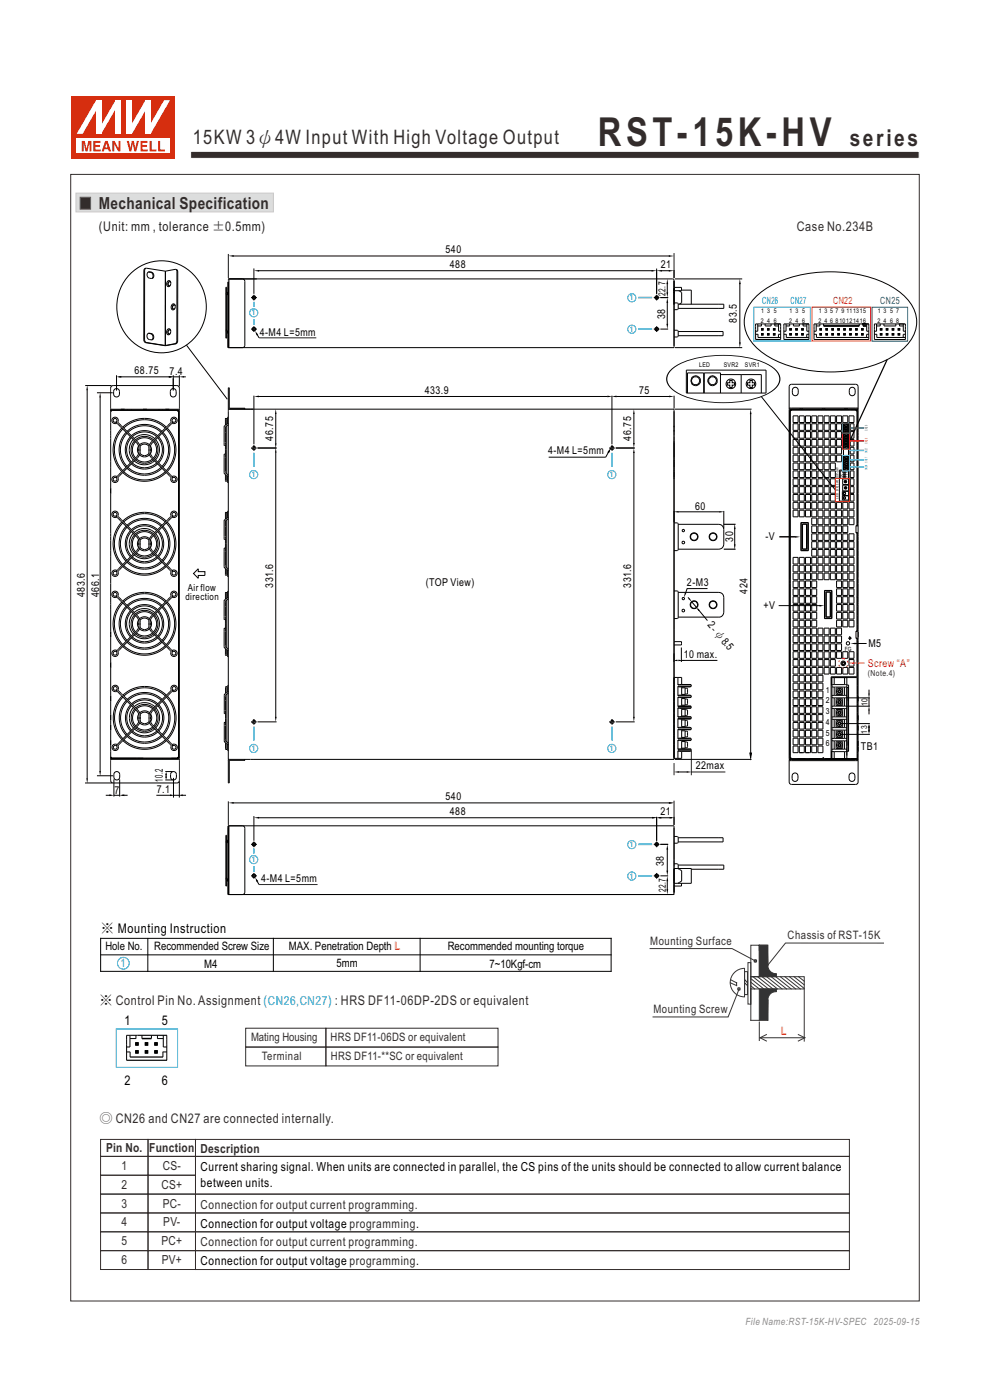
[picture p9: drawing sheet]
<svg xmlns="http://www.w3.org/2000/svg" width="210mm" height="297mm" viewBox="0 0 210 297" stroke-linecap="round" stroke-linejoin="round" font-family="sans-serif">
<defs><g id="words">
<text font-size="8.5" fill="#332c2b" x="126.8" y="31">RST-15K-HV</text>
<text font-size="4.9" fill="#332c2b" x="180.2" y="31">series</text>
<text font-size="4.2" fill="#332c2b" x="40.9" y="30.6">15KW 3ψ4W Input With High Voltage Output</text>
<text font-size="3.5" fill="#332c2b" x="20.9" y="44.3">Mechanical Specification</text>
<text font-size="2.8" fill="#231f20" x="21" y="49.1">(Unit: mm , tolerance ±0.5mm)</text>
<g font-size="2.8" fill="#332c2b">
<text x="169" y="49.1">Case No.234B</text>
<text x="21.1" y="238.1">◎ CN26 and CN27 are connected internally.</text>
</g>
<g font-size="2.8">
<text x="21.4" y="198">※ Mounting Instruction</text>
<text x="21.1" y="213.1">※ Control Pin No. Assignment (CN26,CN27) : HRS DF11-06DP-2DS or equivalent</text>
<text x="26.4" y="217.4">1</text>
<text x="34.3" y="217.4">5</text>
<text x="26.4" y="230.3">2</text>
<text x="34.3" y="230.3">6</text>
</g>
<g font-size="2.6" fill="#332c2b">
<text x="22.5" y="244.5">Pin No.</text>
<text x="31.6" y="244.5">Function</text>
<text x="42.5" y="244.6">Description</text>
<text x="25.8" y="248.3">1</text>
<text x="34.5" y="248.3">CS-</text>
<text x="25.8" y="256.2">3</text>
<text x="25.8" y="252.3">2</text>
<text x="34.2" y="252.3">CS+</text>
<text x="34.5" y="256.2">PC-</text>
<text x="42.6" y="256.4">Connection for output current programming.</text>
<text x="25.8" y="260.2">4</text>
<text x="34.6" y="260.2">PV-</text>
<text x="25.8" y="264.1">5</text>
<text x="25.8" y="268.2">6</text>
<text x="34.2" y="264.1">PC+</text>
<text x="34.3" y="268.2">PV+</text>
<text x="42.6" y="264.4">Connection for output current programming.</text>
</g>
<g font-size="2.6">
<text x="42.5" y="251.8">between units.</text>
<text x="42.6" y="248.5">Current sharing signal. When units are connected in parallel, the CS pins of the units should be connected to allow current balance</text>
<text x="42.6" y="260.4">Connection for output voltage programming.</text>
<text x="42.6" y="268.4">Connection for output voltage programming.</text>
</g>
<g font-size="2.5">
<text x="22.4" y="201.5">Hole No.</text>
<text x="32.7" y="201.5">Recommended Screw Size</text>
<text x="61.3" y="201.5">MAX. Penetration Depth L</text>
<text x="95" y="201.5">Recommended mounting torque</text>
<text x="43.3" y="205.3">M4</text>
<text x="71.4" y="205.1">5mm</text>
<text x="103.8" y="205.3">7~10Kgf-cm</text>
</g>
<g font-size="2.5" fill="#332c2b">
<text x="137.9" y="200.5">Mounting Surface</text>
<text x="167.1" y="199.3">Chassis of RST-15K</text>
<text x="138.6" y="214.8">Mounting Screw</text>
<text x="53.2" y="220.8">Mating Housing</text>
<text x="70.1" y="220.8">HRS DF11-06DS or equivalent</text>
<text x="55.6" y="224.8">Terminal</text>
<text x="70.2" y="224.8">HRS DF11-**SC or equivalent</text>
</g>
<text font-size="2.5" fill="#008fd7" x="25.6" y="205.2">1</text>
<text font-size="2.5" fill="#f08519" x="165.6" y="219.7">L</text>
<g font-size="2.3">
<text x="94.5" y="53.7">540</text>
<text x="95.4" y="56.8">488</text>
<text x="140.2" y="56.9">21</text>
<text x="55.1" y="71.3">4-M4 L=5mm</text>
<text x="141.1" y="67.7" transform="rotate(-90 141.1 67.7)">38</text>
<text x="156.3" y="68.4" transform="rotate(-90 156.3 68.4)">83.5</text>
<text x="28.5" y="79.4">68.75</text>
<text x="36" y="79.5">7.4</text>
<text x="90.1" y="83.5">433.9</text>
<text x="135.6" y="83.5">75</text>
<text x="57.9" y="93.5" transform="rotate(-90 57.9 93.5)">46.75</text>
<text x="133.9" y="93.5" transform="rotate(-90 133.9 93.5)">46.75</text>
<text x="116.3" y="96.4">4-M4 L=5mm</text>
<text x="147.5" y="108.2">60</text>
<text x="155.5" y="114.9" transform="rotate(-90 155.5 114.9)">30</text>
<text x="162.4" y="114.7">-V</text>
<text x="57.9" y="124.7" transform="rotate(-90 57.9 124.7)">331.6</text>
<text x="90.3" y="124.3">(TOP View)</text>
<text x="133.9" y="124.7" transform="rotate(-90 133.9 124.7)">331.6</text>
<text x="145.7" y="124.4">2-M3</text>
<text x="158.6" y="125.9" transform="rotate(-90 158.6 125.9)">424</text>
<text x="18" y="126.7" transform="rotate(-90 18 126.7)">483.6</text>
<text x="21" y="126.7" transform="rotate(-90 21 126.7)">466.1</text>
<text x="162" y="129.3">+V</text>
<text x="150" y="132.7" transform="rotate(50 150 132.7)">2-ψ8.5</text>
<text x="184.2" y="137.3">M5</text>
<text x="145.1" y="139.5">10 max.</text>
<text x="182.6" y="159.2">TB1</text>
<text x="34.6" y="165.8" transform="rotate(-90 34.6 165.8)">10.2</text>
<text x="147.6" y="163.2">22max</text>
<text x="24.3" y="168.4">7</text>
<text x="33.3" y="168.3">7.1</text>
<text x="94.5" y="169.7">540</text>
<text x="95.4" y="172.9">488</text>
<text x="140.1" y="173">21</text>
<text x="140.8" y="183.7" transform="rotate(-90 140.8 183.7)">38</text>
<text x="55.4" y="187.2">4-M4 L=5mm</text>
</g>
<text font-size="2.3" fill="#e62129" x="184.1" y="141.4">Screw “A”</text>
<g font-size="2.1">
<text x="141.2" y="62.7" transform="rotate(-90 141.2 62.7)">22.7</text>
<text x="39.8" y="125.3">Air flow</text>
<text x="39.3" y="127.2">direction</text>
<text x="141.2" y="189.3" transform="rotate(-90 141.2 189.3)">22.7</text>
</g>
<g font-size="2.1" fill="#00a2e9">
<text x="161.7" y="64.5">CN26</text>
<text x="167.7" y="64.5">CN27</text>
</g>
<text font-size="2.1" fill="#e62129" x="176.7" y="64.5">CN22</text>
<text font-size="2.1" fill="#009b4c" x="186.7" y="64.5">CN25</text>
<text font-size="2.1" fill="#8b8b8c" x="158.1" y="281">File Name:RST-15K-HV-SPEC 2025-09-15</text>
<text font-size="1.8" fill="#332c2b" x="184.1" y="143.3">(Note.4)</text>
<g font-size="1.8">
<text x="175.2" y="146.9">1</text>
<text x="175.2" y="149.2">2</text>
<text x="184" y="149.8" transform="rotate(-90 184 149.8)">10</text>
<text x="175.2" y="151.5">3</text>
<text x="175.2" y="153.8">4</text>
<text x="184" y="155.6" transform="rotate(-90 184 155.6)">13</text>
<text x="175.2" y="156">5</text>
<text x="175.2" y="158.3">6</text>
</g>
<g font-size="1.7" fill="#008fd7">
<text x="133.6" y="63.7">1</text>
<text x="53.4" y="66.9">1</text>
<text x="133.6" y="70.4">1</text>
<text x="53.4" y="101.2">1</text>
<text x="129.4" y="101.2">1</text>
<text x="53.4" y="159.3">1</text>
<text x="129.4" y="159.3">1</text>
<text x="133.6" y="179.7">1</text>
<text x="53.4" y="182.9">1</text>
<text x="133.6" y="186.4">1</text>
</g>
<g font-size="1.4">
<text x="161.4" y="68.4">2</text>
<text x="161.5" y="66.5">1</text>
<text x="162.7" y="66.5">3</text>
<text x="162.7" y="68.4">4</text>
<text x="164.1" y="66.5">5</text>
<text x="164.2" y="68.4">6</text>
<text x="167.4" y="68.4">2</text>
<text x="167.5" y="66.5">1</text>
<text x="168.7" y="66.5">3</text>
<text x="168.7" y="68.4">4</text>
<text x="170.1" y="66.5">5</text>
<text x="170.2" y="68.4">6</text>
<text x="173.6" y="68.4">2</text>
<text x="173.7" y="66.5">1</text>
<text x="174.9" y="66.5">3</text>
<text x="174.9" y="68.4">4</text>
<text x="176.1" y="66.5">5</text>
<text x="176.1" y="68.4">6</text>
<text x="177.2" y="66.5">7</text>
<text x="177.2" y="68.4">810121416</text>
<text x="178.5" y="66.5">9</text>
<text x="179.6" y="66.5">111315</text>
<text x="186.1" y="68.4">2</text>
<text x="186.2" y="66.5">1</text>
<text x="187.4" y="66.5">3</text>
<text x="187.4" y="68.4">4</text>
<text x="188.8" y="66.5">5</text>
<text x="188.8" y="68.4">6</text>
<text x="190.1" y="66.5">7</text>
<text x="190.1" y="68.4">8</text>
<text x="148.3" y="77.9">LED</text>
<text x="153.5" y="77.8">SVR2</text>
<text x="158" y="77.8">SVR1</text>
</g>
<text font-size="1.2" x="179.2" y="138">FG</text>
<text font-size=".7" fill="#e62129" x="184" y="94.2" transform="rotate(-90 184 94.2)">CN22</text>
<text font-size=".7" fill="#009b4c" x="184" y="91.4" transform="rotate(-90 184 91.4)">CN25</text>
<g font-size=".7">
<text x="177.9" y="101.4" transform="rotate(-90 177.9 101.4)">DIP-SW</text>
<text x="177.9" y="105.9" transform="rotate(-90 177.9 105.9)">LED</text>
<text x="177.9" y="104.1" transform="rotate(-90 177.9 104.1)">SVR2 SVR1</text>
</g>
<g font-size=".7" fill="#00a2e9">
<text x="184" y="99.8" transform="rotate(-90 184 99.8)">CN26 CN27</text>
<text x="184" y="96.2" transform="rotate(-90 184 96.2)">CN27</text>
</g>
<text font-size=".5" x="178.6" y="101.3" transform="rotate(-90 178.6 101.3)">ON</text>
<g font-size=".4">
<text x="179.8" y="101.3" transform="rotate(-90 179.8 101.3)">1</text>
<text x="179.8" y="100.8" transform="rotate(-90 179.8 100.8)">2</text>
<text x="179.8" y="100.4" transform="rotate(-90 179.8 100.4)">3</text>
</g>
</g></defs>
<path d="M16.1 41h41.9v4h-41.9z" fill-rule="evenodd" fill="#dcdddd" stroke="#c9caca" stroke-width=".21"/>
<path d="M17 41.8h2.2v2.6h-2.2z" fill-rule="evenodd" fill="#332c2b" stroke="#5f5d5d" stroke-width=".21"/>
<path d="M40.4 32.1h154.6v1.5h-154.6z" fill-rule="evenodd" fill="#332c2b" stroke="#fefefe" stroke-width=".21"/>
<path d="M15.2 20.4h22v13.2h-22z" fill-rule="evenodd" fill="#d62e0f"/>
<path d="M16.3 29.4h19.8v3.1h-19.8z" fill-rule="evenodd" fill="#fefefe"/>
<g fill="#d62e0f">
<path d="M26.9 29.9h.4l.4 1.6 .3-1.6h.4l.3 1.6 .3-1.6h.5l-.6 2.2h-.4l-.3-1.7-.3 1.7h-.4z" fill-rule="evenodd"/>
<path d="M29.8 29.9h1.5v.4h-1.1v.5h1v.3h-1v.6h1.1v.4h-1.5z" fill-rule="evenodd"/>
<path d="M31.7 29.9h.5v1.8h1v.4h-1.5z" fill-rule="evenodd"/>
<path d="M33.5 29.9h.5v1.8h1v.4h-1.5z" fill-rule="evenodd"/>
<path d="M17.3 29.9h.7l.4 1.7 .3-1.7h.7v2.2h-.4v-1.8l-.4 1.8h-.5l-.4-1.8v1.8h-.4z" fill-rule="evenodd"/>
<path d="M19.8 29.9h1.5v.4h-1.1v.5h1v.3h-1v.6h1.2v.4h-1.6z" fill-rule="evenodd"/>
<path d="M22.6 30.4l.2 .9h-.5zM22.3 29.9l-.7 2.2h.4l.2-.4h.7l.2 .4h.5l-.8-2.2z" fill-rule="evenodd"/>
<path d="M23.8 29.9h.5l.8 1.5v-1.5h.4v2.2h-.4l-.9-1.6v1.6h-.4z" fill-rule="evenodd"/>
</g>
<g fill="#fff">
<path d="M24.5 21.3h1.1v7.1h-1.1z" fill-rule="evenodd"/>
<path d="M24.5 21.3h1.1l-4.1 7.1h-1.1z" fill-rule="evenodd"/>
<path d="M20.4 21.3h1.1v7.1h-1.1z" fill-rule="evenodd"/>
<path d="M20.4 21.3h1.1v.3l-4 6.8h-1.2z" fill-rule="evenodd"/>
<path d="M30.8 21.3h1.1v7.1h-1.1z" fill-rule="evenodd"/>
<path d="M34.8 21.3h1.3l-4.2 7.1h-1v-.3z" fill-rule="evenodd"/>
<path d="M26.9 21.3h1.1v7.1h-1.1z" fill-rule="evenodd"/>
<path d="M30.8 21.3h1.1v.2l-3.9 6.9h-1.1v-.3z" fill-rule="evenodd"/>
</g>
<g fill="#000" stroke="#000" stroke-width=".21">
<path d="M161.5 69.7h.4v.3h-.4z" fill-rule="evenodd"/>
<path d="M161.5 70.8h.4v.3h-.4z" fill-rule="evenodd"/>
<path d="M162.8 70.8h.3v.3h-.3z" fill-rule="evenodd"/>
<path d="M162.8 69.7h.3v.3h-.3z" fill-rule="evenodd"/>
<path d="M164.1 70.8h.3v.3h-.3z" fill-rule="evenodd"/>
<path d="M164.1 69.7h.3v.3h-.3z" fill-rule="evenodd"/>
<path d="M167.5 69.7h.4v.3h-.4z" fill-rule="evenodd"/>
<path d="M167.5 70.8h.4v.3h-.4z" fill-rule="evenodd"/>
<path d="M168.8 70.8h.3v.3h-.3z" fill-rule="evenodd"/>
<path d="M168.8 69.7h.3v.3h-.3z" fill-rule="evenodd"/>
<path d="M170.1 70.8h.3v.3h-.3z" fill-rule="evenodd"/>
<path d="M170.1 69.7h.3v.3h-.3z" fill-rule="evenodd"/>
<path d="M173.9 69.7h.4v.3h-.4z" fill-rule="evenodd"/>
<path d="M173.9 70.8h.4v.3h-.4z" fill-rule="evenodd"/>
<path d="M175.2 70.8h.3v.3h-.3z" fill-rule="evenodd"/>
<path d="M175.2 69.7h.3v.3h-.3z" fill-rule="evenodd"/>
<path d="M176.5 70.8h.3v.3h-.3z" fill-rule="evenodd"/>
<path d="M176.5 69.7h.3v.3h-.3z" fill-rule="evenodd"/>
<path d="M177.7 70.8h.3v.3h-.3z" fill-rule="evenodd"/>
<path d="M177.7 69.7h.3v.3h-.3z" fill-rule="evenodd"/>
<path d="M179 70.8h.3v.3h-.3z" fill-rule="evenodd"/>
<path d="M179 69.7h.3v.3h-.3z" fill-rule="evenodd"/>
<path d="M180.2 70.8h.4v.3h-.4z" fill-rule="evenodd"/>
<path d="M180.2 69.7h.4v.3h-.4z" fill-rule="evenodd"/>
<path d="M181.5 70.8h.3v.3h-.3z" fill-rule="evenodd"/>
<path d="M181.5 69.7h.3v.3h-.3z" fill-rule="evenodd"/>
<path d="M182.8 70.8h.3v.3h-.3z" fill-rule="evenodd"/>
<path d="M182.8 69.7h.3v.3h-.3z" fill-rule="evenodd"/>
<path d="M129.3 95.5l-.2 .5-.1-.1z" fill-rule="evenodd"/>
<path d="M179.3 94.7l.1 .1z" fill-rule="evenodd"/>
<path d="M179.3 92.6l.1 .1z" fill-rule="evenodd"/>
<path d="M179.3 93l.1 .1z" fill-rule="evenodd"/>
<path d="M179.3 93.3l.1 .1z" fill-rule="evenodd"/>
<path d="M179.3 93.6l.1 .1z" fill-rule="evenodd"/>
<path d="M179.3 94l.1 .1z" fill-rule="evenodd"/>
<path d="M179.3 94.3l.1 .1z" fill-rule="evenodd"/>
<path d="M179.3 92.3l.1 .1z" fill-rule="evenodd"/>
<path d="M179.3 99.4l.1 .1z" fill-rule="evenodd"/>
<path d="M179.3 99l.1 .1z" fill-rule="evenodd"/>
<path d="M179.3 98.7l.1 .1z" fill-rule="evenodd"/>
<path d="M179.3 97.8l.1 .1z" fill-rule="evenodd"/>
<path d="M179.3 97.5l.1 .1z" fill-rule="evenodd"/>
<path d="M179.3 97.2l.1 .1z" fill-rule="evenodd"/>
<path d="M179.6 94.7l.1 .1z" fill-rule="evenodd"/>
<path d="M179.6 92.6l.1 .1z" fill-rule="evenodd"/>
<path d="M179.6 93l.1 .1z" fill-rule="evenodd"/>
<path d="M179.6 93.3l.1 .1z" fill-rule="evenodd"/>
<path d="M179.6 93.6l.1 .1z" fill-rule="evenodd"/>
<path d="M179.6 94l.1 .1z" fill-rule="evenodd"/>
<path d="M179.6 94.3l.1 .1z" fill-rule="evenodd"/>
<path d="M179.6 92.3l.1 .1z" fill-rule="evenodd"/>
<path d="M179.6 99.4l.1 .1z" fill-rule="evenodd"/>
<path d="M179.6 99l.1 .1z" fill-rule="evenodd"/>
<path d="M179.6 98.7l.1 .1z" fill-rule="evenodd"/>
<path d="M179.6 97.8l.1 .1z" fill-rule="evenodd"/>
<path d="M179.6 97.5l.1 .1z" fill-rule="evenodd"/>
<path d="M179.6 97.2l.1 .1z" fill-rule="evenodd"/>
<path d="M159.1 159.7h.3l-.2 1.1z" fill-rule="evenodd"/>
</g>
<g fill="none" stroke="#000" stroke-width=".21">
<path d="M28 57.8a9.6 9.6 0 0 1 11.8-.6 9.6 9.6 0 0 1 3.3 11.4 9.5 9.5 0 0 1-11.3 5.9 9.5 9.5 0 0 1-6.9-10.6 9.8 9.8 0 0 1 3.1-6.1zM30.5 57.4v14.7M30.7 57.4v14.6M30.7 57.4h-.2M31 56.9l-.3 .5M31 56.9l4.1 .6M31 56.9l-.3 .1-.2 .4M31.5 57.7h.1M31.6 57.7l.4 .1M31.6 57.7l-.3 .2-.1 .4 .2 .5 .3 .2M31.7 59h.1M31.7 59l.4 .1"/>
<path d="M31.7 57.7h-.1M31.7 57.7h.4M31.7 57.7h.1M31.7 57.7h-.2M32 57.8l.3 .2 .2 .4-.1 .4-.2 .3M32 57.8h.1M32.1 59.1h.1M32.1 57.8l.4 .2 .1 .5-.1 .5-.4 .1M32.1 57.8h-.1M32.1 57.7l-.1 .1M32.1 57.7v.1M35.1 57.5v15.8"/>
<path d="M35.1 57.5h.1M35.6 59.7l.4-.1 .2 .4-.1 .5-.3 .3-.3-.1-.1-.3zM36 59.7l-.3 .2-.1 .4M36 59.7l.2 .3M36 59.7l-.2 .2-.1 .4M37.2 57.1l-2.1 .4M37.2 57.1l.3 .5M37.2 57.1l.4 .2 .1 .4M37.5 57.6v14.7M37.5 57.6l.2 .1M37.7 57.7v14.6M48.4 59.2h94.3l.3 .2v14.3h-94.6z"/>
<path d="M48.4 53.9v5.1M48.6 59.2v14.5M49.3 54.3h92.8M51.4 59.2l.4 .1 .1 .4v13.5l-.1 .4-.4 .2M53.9 57v5.3M54.7 57.4h83.7M139.3 57v5.3M140.2 57.4h1.9M142.9 59.4h.1M143 53.7v5.3M143.2 59.2h14.2M24.7 79.6v3.3"/>
<path d="M25.2 79.9h11.1M30.5 72.1l.1 .4 .3 .2M30.7 72l.1 .5 .3 .2M30.7 72l-.2 .1M30.9 72.7l4.1 .6 2.3-.4M31.1 72.7l4 .6M31.1 72.7h-.2M31.5 70.7l.5 .1M31.7 72h.1M31.7 72l.4 .1M31.7 70.7l-.4 .1-.1 .5 .1 .4 .4 .3M31.7 70.7h-.2"/>
<path d="M31.7 70.7h.1M31.7 70.7l.4 .1M32 70.8l.3 .2 .2 .4-.1 .4-.2 .3M32 70.8h.1M32.1 72.1h.1M32.1 70.8l.4 .2 .1 .5-.1 .5-.4 .1M32.1 70.8h.1M32.1 70.8h-.1M35.1 73.3h.1M35.6 69.9l.4-.1 .2 .4-.1 .5-.3 .3-.3-.1-.1-.3zM35.6 70.5l.2 .4M35.6 60.3l.3 .3"/>
<path d="M35.6 70.5l.3 .4M35.7 60.3l.2 .3M36 70l.2 .2M36 70l-.3 .1-.1 .4M36.1 70.7l-.3 .2M36.2 60.5l-.3 .1M36.5 64.6l.4-.1 .3 .4-.1 .5-.3 .3h-.3l-.2-.3zM36.6 65.2l.2 .4M36.7 79.6v3.3M36.7 79.9h1.3M37 64.7l.2 .2M37 64.7l-.3 .1-.1 .4"/>
<path d="M37.1 65.4l-.3 .2M37.1 72.9l-2 .4M37.1 72.9h.2M37.5 72.3l-.1 .4-.3 .2M37.5 72.3h.2M37.7 72.3l-.1 .4-.3 .2M38 79.6v2.4M39 79.9h.4M39.6 73.2l8.6 11.5M47.9 70.3l.5 .5M48.1 62.2v-1.3h-.2v10.8h.2v-1.2M48.1 62.6v7.5"/>
<path d="M48.1 70.1h-.2l.5 .5M48.1 70.1l.3 .3M48.1 62.2l-.2 .2M48.4 62.1l-.5 .5h.2M48.4 62.3l-.3 .3M48.4 61.9l-.3 .3M53.2 63.1h1.3M53.2 69.8h1.3M53.9 62.5v1.2M53.9 69.2v1.2M54.3 70.6l.7 1.1h12.1M138.7 63.1h1.2"/>
<path d="M138.7 69.8h1.2M139.3 62.5v1.2M139.3 69.2v1.2M140.1 63.1h1.6M140.1 69.8h1.6M141.5 60.1v2.1M141.5 64v4.9M142.4 78.5a15.6 15.6 0 0 1 9.4-3.1 20.9 20.9 0 0 1 12 2.5 2.78 2.78 0 0 1 1.6 2.5 2.78 2.78 0 0 1-1.6 2.5 19.8 19.8 0 0 1-12 2.5 15.6 15.6 0 0 1-9.4-3 2.5 2.5 0 0 1 0-3.9zM143 61.9v.3M143 61h1.6v.7h-1.6M143 64.3h.7l.2 .1v1.1l-.2 .2h-.7M143 70.1h.7l.2 .1-.1 1.2-.8 .1"/>
<path d="M143.2 73.7h14.2M143.9 64.5h9.6v.9h-9.6M143.9 70.3h9.5v.9h-9.5M144 61.7l.6 .3v2.2l-.5 .3M144.6 61.5h2v3M145.6 78.5h16.9v4.9h-16.9zM152.8 79.5h8.7v3.9M156.9 60.1v12.8M157.2 79.5v3.9M160.3 70.9h.5v.7h4.8M160.3 68.7h5.3v3.3h-5.3zM160.7 68.7v1.6h-.4"/>
<path d="M161.5 68.7v.5h-.8M161.5 69.7h.4v.3h-.4zM161.5 70.8h.4v.3h-.4zM162.8 70.8h.3v.3h-.3zM162.8 69.7h.3v.3h-.3zM163.6 68.7v.5h-1.3v-.5M164.1 70.8h.3v.3h-.3zM164.1 69.7h.3v.3h-.3zM164.4 68.7v.5h.7M165.1 70.9h.5M165.1 70.9v.7M165.1 68.7v1.6h.5"/>
<path d="M166.3 70.9h.5M166.3 68.7h5.3v3.3h-5.3zM166.7 68.7v1.6h-.4M166.8 70.9v.7h4.8M167.5 68.7v.5h-.8M167.5 69.7h.4v.3h-.4zM167.5 70.8h.4v.3h-.4zM168.8 70.8h.3v.3h-.3zM168.8 69.7h.3v.3h-.3zM169.6 68.7v.5h-1.3v-.5M170.1 70.8h.3v.3h-.3zM170.1 69.7h.3v.3h-.3z"/>
<path d="M170.4 68.7v.5h.7M171.1 70.9h.5M171.1 70.9v.7M171.1 68.7v1.6h.5M172.7 70.9h.5v.7h11.1M173.1 68.7v1.6h-.4M173.1 69.2h.8M173.9 68.7v.4M173.9 69.7h.4v.3h-.4zM173.9 70.8h.4v.3h-.4zM175.2 70.8h.3v.3h-.3zM175.2 69.7h.3v.3h-.3z"/>
<path d="M176.5 70.8h.3v.3h-.3zM176.5 69.7h.3v.3h-.3zM177.7 70.8h.3v.3h-.3zM177.7 69.7h.3v.3h-.3zM179 70.8h.3v.3h-.3zM179 69.7h.3v.3h-.3zM180.2 70.8h.4v.3h-.4zM180.2 69.7h.4v.3h-.4zM181.5 70.8h.3v.3h-.3zM181.5 69.7h.3v.3h-.3zM182.3 68.7v.5h-7.6v-.5M182.8 70.8h.3v.3h-.3z"/>
<path d="M182.8 69.7h.3v.3h-.3zM183.1 68.7v.5h.7M183.8 70.9h.5M183.8 70.9v.7M183.8 68.7v1.6h.5M184.3 72h-11.6v-3.3h11.6v3.3M185.5 70.9h.5M185.5 70.3h.4M185.9 68.7h-.4v3.3h6.6M188.2 76.3l-8.1 17.6M18.1 81.8h5.5M18.5 82.7v82.5"/>
<path d="M20.6 83.3h3.3M21.2 84.2v79.5M23.5 87h14.4M23.5 86.8h14.4l.1 .2v73.8l-.1 .2M23.6 87.1l-.1 .1h.2M23.6 87.1l.1 .1M23.7 87l-.1 .1M23.7 87.2h.1M23.7 87v.2M23.7 87h.1M24 88.7a.74 .74 0 0 1 .9 0 .74 .74 0 0 1 .2 .9l4.2 4.3 .4 1.1v1l-.3 .9-4.3 4.3a.84 .84 0 0 1-.8 1.1 .68 .68 0 0 1-.6-.7 .68 .68 0 0 1 .7-.6h.3v.3h-.3a.41 .41 0 0 0-.3 .5 .41 .41 0 0 0 .6 .2 .41 .41 0 0 0 .1-.6l.1-.4 4.2-4.2 .4-.9-.1-1-.3-.8-4.3-4.4a.65 .65 0 0 0-.4-.9 .4 .4 0 0 0-.4 .4 .4 .4 0 0 0 .4 .4h.3v.3h-.3a.68 .68 0 0 1-.6-.5 .68 .68 0 0 1 .2-.7zM24.8 89.4l-.3 .2"/>
<path d="M25.3 83a.62 .62 0 0 0-.6-.6 .62 .62 0 0 0-.6 .6v.6a.62 .62 0 0 0 .5 .6 .62 .62 0 0 0 .7-.4v-.2M25.3 83.6h.1M25.3 83h.1M25.3 83v.6M25.8 90.8a6.7 6.7 0 0 0 0 9.2M26 90.6a6.7 6.7 0 0 1 9.3 0M26 91a6.4 6.4 0 0 0 0 8.8M26.2 90.8a6.4 6.4 0 0 1 8.9 0M26.7 91.7a5.4 5.4 0 0 0 0 7.4M26.9 99.3a5.4 5.4 0 0 0 7.5 0M26.9 91.5a5.4 5.4 0 0 1 7.5 0M26.9 91.9a5.1 5.1 0 0 0 0 7"/>
<path d="M27 87h.1M27.1 99.1a5.1 5.1 0 0 0 7.1 0M27.1 91.7a5.1 5.1 0 0 1 7.1 0M27.7 92.6a4.1 4.1 0 0 0 0 5.6M27.9 98.4a4.1 4.1 0 0 0 5.5 0M27.9 92.4a4.1 4.1 0 0 1 5.5 0M27.9 92.8a3.8 3.8 0 0 0 0 5.2M27.9 87h.1M28.1 98.2a3.8 3.8 0 0 0 5.1 0M28.1 92.6a3.8 3.8 0 0 1 5.1 0M28.3 93.2a3.2 3.2 0 0 0 0 4.4M28.5 93a3.2 3.2 0 0 1 4.3 .1"/>
<path d="M28.5 93.5a2.84 2.84 0 0 0 0 3.8M28.7 97.5a2.86 2.86 0 0 0 3.9 0M28.7 93.3a2.86 2.86 0 0 1 3.9 0M28.7 93.7a2.58 2.58 0 0 0 0 3.5M28.9 97.3a2.57 2.57 0 0 0 3.5 0M28.9 93.5a2.57 2.57 0 0 1 3.5 0M29.4 94.6l-.2 .8 .2 .8M29.5 95.2v.5M29.6 96.5a1.5 1.5 0 0 0 2.1 0M29.6 94.4a1.5 1.5 0 0 1 2.1 0M29.7 96.2a1.22 1.22 0 0 0 1.9 0M29.7 94.7a1.22 1.22 0 0 1 1.9 0"/>
<path d="M30.2 87h.1M31.2 87h-.1M31.8 95.2v.5M31.9 94.6l.2 .8-.2 .8M32.6 93.7a2.58 2.58 0 0 1 0 3.5M32.8 93.5a2.86 2.86 0 0 1 0 3.8M32.8 97.8a3.2 3.2 0 0 1-4.3 0M33 93.3a3.2 3.2 0 0 1 0 4.3M33.4 92.8a3.8 3.8 0 0 1 0 5.2M33.6 87h.1M33.6 92.6a4.1 4.1 0 0 1 0 5.6M34.4 91.9a5.1 5.1 0 0 1 0 7"/>
<path d="M34.6 91.7a5.4 5.4 0 0 1 0 7.4M34.6 87h-.1M35.3 91a6.4 6.4 0 0 1 0 8.8M35.5 90.8a6.7 6.7 0 0 1 0 9.2M36.1 83.6h.1M36.1 83h.1M36.1 83v.6M36.1 83a.61 .61 0 0 1 .6-.6 .61 .61 0 0 1 .7 .6M36.1 83.6a.61 .61 0 0 0 .6 .6 .61 .61 0 0 0 .7-.6M36.4 88.7a.68 .68 0 0 1 1.1 .2 .68 .68 0 0 1-.6 1h-.3v-.3h.3a.42 .42 0 0 0 .3-.6 .42 .42 0 0 0-.6-.2 .42 .42 0 0 0-.1 .7l-.2 .4-4.1 4.2-.4 1 .1 .9 .2 .7 4.4 4.5a.65 .65 0 0 0 .4 .9 .4 .4 0 0 0 .4-.4 .4 .4 0 0 0-.4-.4h-.3v-.3h.3a.7 .7 0 0 1 .6 .9 .7 .7 0 0 1-1 .4 .7 .7 0 0 1-.2-1l-4.4-4.4-.3-.7v-1.1l.1-.7 .3-.5 4.2-4.2v-.6zM36.5 89.4l.3 .2M37.4 83.6h.1"/>
<path d="M37.4 83h.1M37.4 83v.6M37.7 87v.2h.2M37.7 87.2h.1M37.7 87v.2M37.9 87v73.8M38 86.9v-4.6l-.3-.5h-13.7l-.5 .4v83.4M47.8 90.2l-.3 .3v4l.3-.1M47.8 96.5l-.3-.1v3.9l.3 .3M48.1 90v-1.1l-.2-.1h-.1v1.4M48.1 90.3v10.2M48.3 89.7l.1 .2"/>
<path d="M48.4 88.5l-.1 .1v1.3l-.5 .3M48.4 90.1l-.6 .5v9.7l.3 .2M48.4 86.8h94.6v74.3h-94.6zM48.4 82.3h.2M48.4 82.3v4.4l.2 .1M48.6 82.3v4.3h3.4M51.9 86.6v.2M53.2 95h1.3M53.9 94.4v1.3M129.1 96l-.6 1h-12.1M129.2 95h1.2M129.8 94.4v1.3"/>
<path d="M143 91.3v.2M143 93.5v.2M143 90.3v.2M143 90.5h.1M143 90.5v.1M143.2 86.8h16.2M145.8 83.4v-4.3h3.5v4.3M149.3 80.8l.1 .1M149.4 83.4v-4.3h3.4v4.3M154.3 81.2h.5v-.5h.5v.5h.5v.5h-.5v.5h-.5v-.5h-.5zM158.5 81.2h.6v-.5h.5v.5h.5v.5h-.5v.5h-.5v-.5h-.6zM159.2 87.7v72.5"/>
<path d="M161.5 84.2l15.7 19.7M179 92.5h.2v2.1l-.2-.1M179 94.8l.2 .2M179 92h.9v3.1h-.9zM179 95h.5v.1M179.1 96.8v1.1M179.1 98.4v1M179.1 98.1h.4v.2M179.1 99.7h.4v.1M179.1 98.8v-.4h.8v1.4h-.8v-.4M179.1 97.2v-.4h.8v1.5h-.8v-.4M179.1 97.4v.3"/>
<path d="M179.1 97.9l.1 .2M179.1 99.5l.1 .2M179.1 98.9h.1M179.1 97.2h.1M179.1 97h.4M179.2 92.1l-.2 .2M179.2 98.9l-.1 .4M179.2 97v.2M179.2 98.5l-.1 .2M179.3 94.7l.1 .1zM179.3 92.6l.1 .1zM179.3 93l.1 .1z"/>
<path d="M179.3 93.3l.1 .1zM179.3 93.6l.1 .1zM179.3 94l.1 .1zM179.3 94.3l.1 .1zM179.3 92.3l.1 .1zM179.3 99.4l.1 .1zM179.3 99l.1 .1zM179.3 98.7l.1 .1zM179.3 97.8l.1 .1zM179.3 97.5l.1 .1zM179.3 97.2l.1 .1zM179.5 92v.1h-.5"/>
<path d="M179.5 98.4v.1h-.4M179.5 96.8v.2M179.6 94.7l.1 .1zM179.6 92.6l.1 .1zM179.6 93l.1 .1zM179.6 93.3l.1 .1zM179.6 93.6l.1 .1zM179.6 94l.1 .1zM179.6 94.3l.1 .1zM179.6 92.3l.1 .1zM179.6 99.4l.1 .1zM179.6 99l.1 .1z"/>
<path d="M179.6 98.7l.1 .1zM179.6 97.8l.1 .1zM179.6 97.5l.1 .1zM179.6 97.2l.1 .1zM179.6 95h.2M179.6 94.9v.2M179.6 92v.1h.2M179.7 98.1v.2M179.7 96.8v.2h.1M179.7 98.4v.1M179.7 98.5h.1M179.8 92v2.9"/>
<path d="M179.8 98.4v1.3h-.1v.1M179.8 96.8v1.3h-.2M23.9 108.6a.74 .74 0 0 1 1 0 .74 .74 0 0 1 .2 .9l4.2 4.3 .4 1.1v1.1l-.3 .8-4.3 4.3a.84 .84 0 0 1-.8 1.2 .68 .68 0 0 1-.6-.7 .68 .68 0 0 1 .7-.7h.3v.3h-.3a.42 .42 0 0 0-.3 .6 .42 .42 0 0 0 .6 .2 .42 .42 0 0 0 .1-.7l.1-.4 4.2-4.2 .4-.9-.1-1-.3-.8-4.3-4.4a.66 .66 0 0 0-.3-.9 .4 .4 0 0 0-.5 .4 .4 .4 0 0 0 .4 .4h.3v.3h-.3a.68 .68 0 0 1-.6-.4 .68 .68 0 0 1 .1-.8zM24.5 101.3l.3 .1M24.8 109.3l-.3 .2M25.8 110.7a6.7 6.7 0 0 0 0 9.3M26 100.2a6.7 6.7 0 0 0 9.3 0M26 110.5a6.6 6.6 0 0 1 9.3 0M26 110.9a6.4 6.4 0 0 0 0 8.9M26.2 100a6.4 6.4 0 0 0 8.9 0M26.2 110.7a6.4 6.4 0 0 1 8.9 0M26.2 120a6.4 6.4 0 0 0 8.9 0"/>
<path d="M26.7 111.6a5.4 5.4 0 0 0 0 7.5M26.9 119.3a5.4 5.4 0 0 0 7.5 0M26.9 111.4a5.4 5.4 0 0 1 7.5 0M26.9 111.8a5.1 5.1 0 0 0 0 7.1M27.1 119.1a5.1 5.1 0 0 0 7.1 0M27.1 111.6a5.1 5.1 0 0 1 7.1 0M27.7 112.6a4.1 4.1 0 0 0 0 5.5M27.9 118.3a4.1 4.1 0 0 0 5.5 0M27.9 112.4a4.1 4.1 0 0 1 5.5 0M27.9 112.8a3.8 3.8 0 0 0 0 5.1M28.1 118.1a3.8 3.8 0 0 0 5.1 0M28.1 112.6a3.8 3.8 0 0 1 5.1 0"/>
<path d="M28.3 113.2a3.2 3.2 0 0 0 0 4.3M28.5 113a3.2 3.2 0 0 1 4.3 0M28.5 113.4a2.84 2.84 0 0 0 0 3.9M28.7 117.5a2.86 2.86 0 0 0 3.9 0M28.7 113.2a2.86 2.86 0 0 1 3.9 0M28.7 113.6a2.57 2.57 0 0 0 0 3.5M28.9 117.3a2.57 2.57 0 0 0 3.5 0M28.9 113.4a2.57 2.57 0 0 1 3.5 0M29.4 114.6l-.2 .7 .2 .9M29.5 115.1v.5M29.6 116.4a1.5 1.5 0 0 0 2.1 0M29.6 114.3a1.5 1.5 0 0 1 2.1 0"/>
<path d="M29.7 116.1a1.22 1.22 0 0 0 1.9 0M29.7 114.6a1.22 1.22 0 0 1 1.9 0M31.8 115.1v.5M31.9 114.6l.2 .7-.2 .9M32.6 113.6a2.57 2.57 0 0 1 0 3.5M32.8 113.4a2.86 2.86 0 0 1 0 3.9M32.8 117.7a3.2 3.2 0 0 1-4.3 0M33 113.2a3.2 3.2 0 0 1 0 4.3M33.4 112.8a3.8 3.8 0 0 1 0 5.1M33.6 112.6a4.1 4.1 0 0 1 0 5.5M34.4 111.8a5.1 5.1 0 0 1 0 7.1M34.6 111.6a5.4 5.4 0 0 1 0 7.5"/>
<path d="M35.3 110.9a6.4 6.4 0 0 1 0 8.9M35.5 110.7a6.7 6.7 0 0 1 0 9.3M36.4 108.6a.68 .68 0 0 1 1.1 .3 .68 .68 0 0 1-.6 .9h-.3v-.3h.3a.42 .42 0 0 0 .3-.5 .42 .42 0 0 0-.6-.3 .42 .42 0 0 0-.1 .7l-.2 .5-4.1 4.1-.4 1 .1 1.1 .3 .6 4.3 4.4a.65 .65 0 0 0 .4 .9 .4 .4 0 0 0 .4-.4 .4 .4 0 0 0-.4-.4h-.3v-.3h.3a.7 .7 0 0 1 .6 .9 .7 .7 0 0 1-.9 .5 .7 .7 0 0 1-.3-1.1l-4.4-4.4-.3-.7v-1.1l.1-.6 .3-.6 4.2-4.2v-.6zM36.5 109.3l.3 .2M36.8 101.3l-.3 .1M47.8 100.6v1.4l.1 .1 .2-.1v-1.1M47.8 110.1l-.3 .3v4l.2 .1 .1-.2M47.8 116.4l-.1-.1-.2 .1v3.9l.6 .5M47.8 100.6l.3 .3M48.1 100.9l.2 .1v1.3l.1 .1M48.1 110v-1.2l-.2-.1-.1 1.4M48.1 100.5l.3 .2"/>
<path d="M48.1 110.3v10.1M48.3 109.6l.1 .2M48.4 101l-.1 .1M48.4 108.4l-.1 .1v1.3l-.5 .3M48.4 110l-.6 .5v9.8l.3 .1M143 110.9h.7l.2 .2v5.6l-.2 .1h-.7M143.9 111.2h8.6a1.1 1.1 0 0 1 1 1.1v3.1a1.04 1.04 0 0 1-1 1.1h-8.6M143.9 108.6h8.7M153.5 111.2h2.5M153.5 116.5h2.5M153.5 108.4v3.7M155.8 112.1v3.5"/>
<path d="M179.2 102.1l.2-.1 .1 .2-.2 .1zM179.2 103.4l.2-.1 .1 .3-.2 .1zM23.9 125.6a.74 .74 0 0 1 1 0 .74 .74 0 0 1 .2 .9l4.2 4.3 .4 1.1v1l-.3 .9-4.3 4.3a.8 .8 0 0 1-.1 .9 .8 .8 0 0 1-.9 .2 .68 .68 0 0 1-.4-.8 .68 .68 0 0 1 .7-.5h.3v.3h-.3a.42 .42 0 0 0-.3 .5 .42 .42 0 0 0 .6 .2 .42 .42 0 0 0 .1-.6l.1-.4 4.2-4.2 .4-.9-.1-1-.2-.7-4.4-4.6a.51 .51 0 0 0 0-.6 .51 .51 0 0 0-.6-.2 .4 .4 0 0 0-.2 .5 .4 .4 0 0 0 .4 .3h.3v.3h-.3a.68 .68 0 0 1-.6-.4 .68 .68 0 0 1 .1-.8zM24.5 121.2l.3 .2M24.5 138.2l.3 .2M24.8 126.3l-.3 .2M25.8 127.7a6.7 6.7 0 0 0 0 9.3M26 120.2a6.6 6.6 0 0 0 9.3 0M26 127.5a6.6 6.6 0 0 1 9.3 0M26 137.1a6.7 6.7 0 0 0 9.3 0M26 127.9a6.4 6.4 0 0 0 0 8.9M26.2 127.7a6.4 6.4 0 0 1 8.9 0"/>
<path d="M26.2 137a6.4 6.4 0 0 0 8.9 0M26.7 128.6a5.4 5.4 0 0 0 0 7.4M26.9 136.2a5.4 5.4 0 0 0 7.5 0M26.9 128.4a5.4 5.4 0 0 1 7.5 0M26.9 128.8a5.1 5.1 0 0 0 0 7.1M27.1 136a5.1 5.1 0 0 0 7.1 0M27.1 128.6a5.1 5.1 0 0 1 7.1 0M27.7 129.6a4.1 4.1 0 0 0 0 5.5M27.9 135.3a4.1 4.1 0 0 0 5.5 0M27.9 129.4a4.1 4.1 0 0 1 5.5 0M27.9 129.7a3.8 3.8 0 0 0 0 5.2M28.1 135.1a3.8 3.8 0 0 0 5.1 0"/>
<path d="M28.1 129.6a3.8 3.8 0 0 1 5.1 0M28.3 130.1a3.2 3.2 0 0 0 0 4.4M28.5 129.9a3.2 3.2 0 0 1 4.3 .1M28.5 130.4a2.84 2.84 0 0 0 0 3.9M28.7 134.5a2.86 2.86 0 0 0 3.9 0M28.7 130.2a2.86 2.86 0 0 1 3.9 0M28.7 130.6a2.57 2.57 0 0 0 0 3.5M28.9 134.3a2.58 2.58 0 0 0 3.5 0M28.9 130.4a2.58 2.58 0 0 1 3.5 0M29.4 131.5l-.2 .8 .2 .8M29.5 132.1v.5M29.6 133.4a1.5 1.5 0 0 0 2.1 0"/>
<path d="M29.6 131.3a1.5 1.5 0 0 1 2.1 0M29.7 133.1a1.22 1.22 0 0 0 1.9 0M29.7 131.6a1.22 1.22 0 0 1 1.9 0M31.8 132.1v.5M31.9 131.5l.2 .8-.2 .8M32.6 130.6a2.57 2.57 0 0 1 0 3.5M32.8 130.4a2.86 2.86 0 0 1 0 3.9M32.8 134.7a3.2 3.2 0 0 1-4.3 0M33 130.2a3.2 3.2 0 0 1 0 4.3M33.4 129.7a3.8 3.8 0 0 1 0 5.2M33.6 129.6a4.1 4.1 0 0 1 0 5.5M34.4 128.8a5.1 5.1 0 0 1 0 7.1"/>
<path d="M34.6 128.6a5.4 5.4 0 0 1 0 7.4M35.3 127.9a6.4 6.4 0 0 1 0 8.9M35.5 127.7a6.7 6.7 0 0 1 0 9.3M36.4 125.6a.68 .68 0 0 1 1.1 .2 .68 .68 0 0 1-.6 1h-.3v-.3h.3a.41 .41 0 0 0 .3-.6 .41 .41 0 0 0-.6-.2 .41 .41 0 0 0-.1 .7l-.1 .4-4.2 4.2-.4 1 .1 1 .3 .7 4.3 4.4a.65 .65 0 0 0 .4 .9 .4 .4 0 0 0 .4-.4 .4 .4 0 0 0-.4-.4h-.3v-.3h.3a.7 .7 0 0 1 .6 .9 .7 .7 0 0 1-.9 .4 .7 .7 0 0 1-.3-1l-4.4-4.4-.3-.7v-1.1l.1-.7 .3-.5 4.2-4.2v-.7zM36.5 126.3l.3 .2M36.8 121.2l-.3 .2M36.8 138.2l-.3 .2M42.1 120.7v.6h1.4v.8h-1.4v.6l-1.1-1zM47.8 120.6l.1 1.4 .2-.1v-1.1M47.8 127.1l-.3 .3v4l.3-.1M47.8 137.6v1.4h.1l.2-.1v-1.1M47.8 133.4v-.1h-.3v4l.3 .3"/>
<path d="M47.8 137.6l.3 .2M48.1 120.8l.2 .1v1.3l.1 .1M48.1 137.8l.2 .1v1.3l.1 .1M48.1 126.9v-1.1l-.2-.1-.1 1.4M48.1 127.3v10.1M48.1 120.4l.3 .3M48.1 137.4l.3 .3M48.3 126.6l.1 .2M48.4 120.9l-.1 .2M48.4 125.4l-.1 .1v1.3l-.5 .3M48.4 137.9l-.1 .2M48.4 127l-.6 .5v9.7l.3 .2"/>
<path d="M143 136.1h1.6v.7h-1.6M143 125.4h.7l.2 .1v5.6l-.2 .1h-.7M143.9 125.7h8.6a1.04 1.04 0 0 1 1 1v3.2a1.04 1.04 0 0 1-1 1h-8.6M23.9 145.6a.74 .74 0 0 1 1-.1 .74 .74 0 0 1 .2 1l4.1 4.1 .5 .7 .1 .7-.1 1-.3 .8-4.3 4.3a.84 .84 0 0 1-.8 1.1 .68 .68 0 0 1-.5-.7 .68 .68 0 0 1 .6-.6h.3v.2h-.3a.42 .42 0 0 0-.3 .6 .42 .42 0 0 0 .6 .2 .42 .42 0 0 0 .1-.6l.1-.4 4.2-4.2 .4-1.1v-.9l-.3-.7-4.4-4.4a.67 .67 0 0 0-.3-.9 .4 .4 0 0 0-.5 .3 .4 .4 0 0 0 .4 .4h.3v.3h-.3a.68 .68 0 0 1-.6-.4 .68 .68 0 0 1 .1-.7zM24.6 158.1l.2 .2M24.8 146.3l-.2 .1M25 157.8h.1M25.9 147.7a6.7 6.7 0 0 0 0 9.2M26.1 147.5a6.7 6.7 0 0 1 9.2 0M26.1 157.1a6.7 6.7 0 0 0 9.2 0M26.1 147.9a6.4 6.4 0 0 0 0 8.8M26.3 147.7a6.4 6.4 0 0 1 8.8 0"/>
<path d="M26.3 156.9a6.4 6.4 0 0 0 8.8 0M26.8 148.6a5.4 5.4 0 0 0 0 7.4M27 156.2a5.4 5.4 0 0 0 7.4 0M27 148.4a5.4 5.4 0 0 1 7.4 0M27 148.8a5.1 5.1 0 0 0 0 7M27.2 156a5.1 5.1 0 0 0 7 0M27.2 148.6a5.1 5.1 0 0 1 7 0M27.7 149.5a4.1 4.1 0 0 0 0 5.6M27.9 155.3a4.1 4.1 0 0 0 5.6 0M27.9 149.3a4.1 4.1 0 0 1 5.6 0M27.9 149.7a3.8 3.8 0 0 0 0 5.2M28.1 155.1a3.8 3.8 0 0 0 5.2 0"/>
<path d="M28.1 149.5a3.8 3.8 0 0 1 5.2 0M28.3 150.1a3.2 3.2 0 0 0 0 4.4M28.5 149.9a3.2 3.2 0 0 1 4.3 0M28.6 150.4a2.87 2.87 0 0 0 0 3.8M28.8 154.4a2.84 2.84 0 0 0 3.8 0M28.8 150.2a2.84 2.84 0 0 1 3.8 0M28.8 150.6a2.58 2.58 0 0 0 0 3.4M29 154.2a2.57 2.57 0 0 0 3.4 0M29 150.4a2.57 2.57 0 0 1 3.4 0M29.4 151.5l-.2 .7 .2 .9M29.5 152v.5M29.6 153.4a1.5 1.5 0 0 0 2.1 0"/>
<path d="M29.6 151.2a1.5 1.5 0 0 1 2.1 0M29.7 153a1.21 1.21 0 0 0 1.9 0M29.7 151.5a1.21 1.21 0 0 1 1.9 0M31.9 152v.5M31.9 151.5l.3 .7-.3 .9M32.6 150.6a2.58 2.58 0 0 1 0 3.4M32.8 150.4a2.87 2.87 0 0 1 0 3.8M32.8 154.6a3.2 3.2 0 0 1-4.3 .1M33 150.1a3.2 3.2 0 0 1 0 4.3M33.5 149.7a3.8 3.8 0 0 1 0 5.2M33.7 149.5a4.1 4.1 0 0 1 0 5.6M34.4 148.8a5.1 5.1 0 0 1 0 7"/>
<path d="M34.6 148.6a5.4 5.4 0 0 1 0 7.4M35.3 147.9a6.4 6.4 0 0 1 0 8.8M35.5 147.7a6.7 6.7 0 0 1 0 9.2M36.4 145.6a.68 .68 0 0 1 1.1 .2 .68 .68 0 0 1-.6 .9h-.3v-.3h.3a.42 .42 0 0 0 .4-.5 .42 .42 0 0 0-.7-.2 .42 .42 0 0 0 0 .6l-.1 .4-4.2 4.2-.4 1.1v.9l.3 .7 4.3 4.4a.63 .63 0 0 0 .4 .9 .4 .4 0 0 0 .4-.4 .4 .4 0 0 0-.4-.4h-.3v-.2h.3a.7 .7 0 0 1 .6 .8 .7 .7 0 0 1-.9 .5 .7 .7 0 0 1-.3-1l-4.3-4.4-.4-.8v-1l.1-.7 .4-.7 4.1-4zM36.6 146.3l.2 .1M36.8 158.1l-.2 .2M47.8 147.1l-.2 .3v3.9l.1 .1 .1-.1M47.8 157.6l.1 1.4 .2-.1v-1.2M47.8 153.4l-.1-.2-.1 .1v4l.5 .4M48.1 157.7l.2 .2v1.2l.2 .2M48.1 146.9v-1.1l-.2-.1-.1 1.4M48.1 147.3v10.1"/>
<path d="M48.1 157.4l.4 .3M48.3 146.6l.2 .2M48.5 145.4l-.2 .1v1.3l-.5 .3M48.5 157.9l-.2 .1M48.5 147l-.7 .5v9.7l.3 .2M53.2 153.1h1.3M53.9 152.5v1.3M129.2 153.1h1.2M129.8 152.5v1.3M143 143.7h1.6v1.5M143.8 145.3h2.8M143.8 145.6l.2 .1h2.4l.2-.1"/>
<path d="M143.8 147.6l.2-.1h2.4l.2 .1M143.8 147.9h2.8M143.8 149.9l.2-.1h2.5l.1 .1M143.8 150.1l.2 .2h2.5l.1-.2M143.8 152.1h2.8M143.8 152.4l.2 .2h2.4l.2-.2M143.8 154.4l.2-.1h2.4l.2 .1M143.8 154.7h2.8M143.8 157l.2 .1h2.5l.1-.1M143.8 156.7l.2-.1h2.5l.1 .1M143.8 159h2.8M143.8 159.3l.2 .1h2.4l.2-.1"/>
<path d="M143.8 143.7v1.6M143.8 145.6v2M143.8 147.9v2M143.8 150.1v2M143.8 152.4v2M143.8 154.7v2M143.8 157v2M143.8 159.3v1.6M143.8 145.6h2.8M143.8 147.6h2.8M143.8 150.1h2.8M143.8 149.9h2.8"/>
<path d="M143.8 152.4h2.8M143.8 154.4h2.8M143.8 157h2.8M143.8 156.7h2.8M143.8 159.3h2.8M144.6 145.7v1.8M144.6 148v1.8M144.6 150.3v1.7M144.6 152.6v1.7M144.6 154.8v1.8M144.6 157.1v1.8M144.6 159.4v1.5h-1.6"/>
<path d="M144.6 145.9h.7v1.4h-.7M144.6 148.2h.7v1.4h-.7M144.6 150.5h.7v1.4h-.7M144.6 152.7h.7v1.4h-.7M144.6 155h.7v1.4h-.7M144.6 157.3h.7v1.4h-.7M145.3 150.5l.5 .2v.9l-.5 .2M145.3 152.8l.5 .2v.9l-.5 .2M145.3 148.3l.5 .1v1l-.5 .1M145.3 146l.5 .2v.9l-.5 .1M145.3 155.1l.5 .2v.9l-.5 .1M145.3 157.4l.5 .2v.8l-.5 .2"/>
<path d="M146.6 145.3v.3M146.6 147.6v.3M146.6 149.9v.2M146.6 152.1v.3M146.6 154.4v.3M146.6 159v.3M146.6 156.7v.3M146.6 159.3v5.2M18 166.1h5.8M20.6 164.6h3.4M22.4 168.7h1.2M23.5 160.7l.1 .1"/>
<path d="M23.5 165.6l.1 .3 .3 .2h13.7l.3-.2 .1-.3M23.5 161h14.5v4.6M23.5 160.8h14.4M23.5 160.7h.2v.1M23.5 160.7l.2 .1M23.6 160.8h.1M23.7 160.8h.1M24.2 168.7h1.2M24.2 165.3v3.7M25.4 164.3a.62 .62 0 0 0-.6-.6 .62 .62 0 0 0-.6 .6v.6a.62 .62 0 0 0 .5 .6 .62 .62 0 0 0 .7-.5v-.1M25.4 164.3h.1M25.4 164.9h.1"/>
<path d="M25.4 165.3v3.7M25.4 164.3v.6M25.8 168.7h1.3M27 160.8v.1M27.9 160.8v.1M30.3 160.8l-.1 .1M31.1 160.8l.1 .1M33.2 168.7h3.2M33.7 160.8l-.1 .1M34.5 160.8l.1 .1M35.1 163.7h1.5M35.1 165.5h1.5"/>
<path d="M35.2 164.1v.9M36.2 164.3h.1M36.2 164.3v.6M36.2 164.9h.1M36.2 164.9a.61 .61 0 0 0 .6 .6 .61 .61 0 0 0 .6-.6M36.2 164.3a.61 .61 0 0 1 .6-.6 .61 .61 0 0 1 .6 .6M36.3 160.8l.1 .1M36.8 165v4.2M36.8 168.7h1.2M37.4 164.3h.1M37.4 164.9h.1M37.4 164.3v.6"/>
<path d="M37.7 160.7h.1M37.7 160.7v.2M37.9 160.8v.1M37.9 160.7h-.2v.1M38 165.8v3.4M38.5 168.7h1M48.1 178.5v-1.3h-.2v10.8h.2v-1.3M48.1 178.9v7.4M48.4 170v5M48.4 178.3l-.5 .6h.2M48.4 178.1l-.5 .6M48.4 178.5l-.3 .4"/>
<path d="M48.4 161.3v4.8h.2v-4.8h3.4M48.6 161.1l-.2 .2M48.6 175.2v14.6M49.3 170.3h92.8M51.4 175.2l.4 .1 .1 .4v13.6l-.1 .3-.3 .2h-2.8M51.9 161.1v.2M53.2 179.1h1.3M53.9 173.1v5.3M53.9 178.5v1.2M54.7 173.5h83.7M138.7 179.1h1.2M139.3 173.3v5.1"/>
<path d="M139.3 178.5v1.2M139.7 173.5h2.9M140.1 179.1h1.6M143 161.9v2.6M143 169.9v5.1M143 177.4h.7l.2 .2v1.1l-.2 .2h-.7M143.2 161.1h16.2M143.9 177.7h9.5v.9h-9.5M143.9 163.8h1.9M146.6 163.8h7.3M31.4 199.1v7M47.9 186.5l.5 .5"/>
<path d="M48.1 186.3h-.2l.5 .5M48.1 186.3l.3 .4M53.2 185.8h1.3M53.9 185.2v1.2M54.3 186.6l.7 1.1h12.4M58 199.1v6.9M89.1 199.1v7M129.6 199.1h-108.3v7h108.3M129.6 199.1v6.9M138.7 185.8h1.2M139.3 185.2v1.2M140.1 185.8h1.6"/>
<path d="M141.5 180v4.9M141.5 186.7v2.2M142.9 189.6h.1M143 189.6v.2h-94.6v-14.6h94.6v14.3l-.3 .3M143 183.2l.7 .1 .2 .9M143 184.2h3.6v3.2h-3.6M143.8 184.2l.8 .5v2.2l-.8 .5M143.9 183.5h9.6v.9h-6.9M144.6 187.4v.6h-1.6M21.4 202.6h108.2"/>
<circle cx="53.9" cy="63.1" r=".27"/>
<circle cx="53.9" cy="69.8" r=".26"/>
<circle cx="53.9" cy="63.1" r=".38"/>
<circle cx="53.9" cy="69.8" r=".38"/>
<circle cx="139.3" cy="63.1" r=".27"/>
<circle cx="139.3" cy="69.8" r=".26"/>
<circle cx="139.3" cy="63.1" r=".38"/>
<circle cx="139.3" cy="69.8" r=".38"/>
<circle cx="147.5" cy="80.8" r=".86"/>
<circle cx="147.6" cy="80.8" r="1.06"/>
<circle cx="151.1" cy="80.8" r=".82"/>
<circle cx="151.2" cy="80.8" r="1.03"/>
<circle cx="155" cy="81.4" r="1.01"/>
<circle cx="159.3" cy="81.4" r="1.01"/>
<circle cx="145" cy="115.1" r=".28"/>
<circle cx="145" cy="112.6" r=".25"/>
<circle cx="147.2" cy="113.9" r=".75"/>
<circle cx="147.2" cy="113.9" r=".84"/>
<circle cx="151.3" cy="113.9" r=".75"/>
<circle cx="151.3" cy="113.9" r=".84"/>
<circle cx="145" cy="129.5" r=".28"/>
<circle cx="145" cy="127" r=".25"/>
<circle cx="147.2" cy="128.3" r=".75"/>
<circle cx="147.2" cy="128.3" r=".84"/>
<circle cx="151.3" cy="128.3" r=".75"/>
<circle cx="151.3" cy="128.3" r=".84"/>
<circle cx="53.9" cy="179.1" r=".26"/>
<circle cx="53.9" cy="179.1" r=".38"/>
<circle cx="139.3" cy="179.1" r=".26"/>
<circle cx="139.3" cy="179.1" r=".38"/>
<circle cx="53.9" cy="185.8" r=".26"/>
<circle cx="53.9" cy="185.8" r=".38"/>
<circle cx="139.3" cy="185.8" r=".26"/>
<circle cx="139.3" cy="185.8" r=".38"/>
</g>
<g fill="#000">
<path d="M48.4 54.3l1.2-.2v.4zM53.8 57.4l1.2-.1v.3zM138.2 57.3l1.1 .1-1.1 .2zM139.3 57.4l1.1-.1v.3zM141.9 57.3l1.1 .1-1.1 .2zM141.9 54.1l1.1 .2-1.1 .2zM24.7 80l1-.2v.3zM35.8 79.8l1 .2-1 .1zM38 80l1-.2v.3zM54.1 70.2l.7 .8-.3 .2zM141.5 59.1l.2 1.2h-.3zM141.4 62h.3l-.2 1.2z"/>
<path d="M141.5 63.1l.2 1.1h-.3zM141.4 68.7h.3l-.2 1.1zM156.9 59.1l.2 1.2h-.3zM156.8 72.6h.3l-.2 1.2zM18.5 81.7l.2 1.1h-.4zM21.2 83.3l.2 1h-.3zM159.2 86.8l.2 1.1h-.3zM142.9 108.6l1-.2v.4zM152.6 108.4l1 .2-1 .2zM155.8 111.1l.2 1.1h-.3zM155.7 115.5h.3l-.2 1.1zM18.3 165.1h.4l-.2 1z"/>
<path d="M21.1 163.6h.3l-.2 1zM23.2 168.5l1 .2-1 .2zM25.3 168.7l1.1-.2v.4zM35.1 164.7h.3l-.2 .8zM35.2 163.7l.2 .8h-.3zM36.1 168.5l1 .2-1 .2zM37.7 168.7l1.1-.2v.4zM48.4 170.3l1.2-.2v.4zM53.8 173.5l1.2-.2v.3zM138.3 173.3l1.1 .2-1.1 .1zM138.4 173.3l.9 .2-.9 .1zM139.5 173.5l.5-.1v.1z"/>
<path d="M139.2 173.5l1.1-.2v.3zM141.9 170.2l1.1 .1-1.1 .2zM142 170.2l.9 .1-.9 .2zM142 173.3l1 .2-1 .1zM142.3 173.4l.4 .1h-.4zM143 163.8l1-.2v.3zM145.7 163.6l1 .2-1 .1zM54.1 186.1l.7 .8-.3 .2zM141.5 179.1l.2 1.1h-.3zM141.4 188.7h.3l-.2 1.1zM141.4 184.7h.3l-.2 1.1zM141.5 185.8l.2 1.1h-.3z"/>
</g>
<g fill="none" stroke="#008fd7" stroke-width=".21">
<path d="M53.9 64v1.1M53.9 67.7v1.2M135.4 63.1h2.9M135.4 69.8h2.9M53.9 96v3M129.8 96v3M53.9 154.1v3M129.8 154.1v3M135.4 179.1h2.9M53.9 180v1.1M53.9 183.7v1.2M135.4 185.8h2.9"/>
<circle cx="53.8" cy="66.4" r=".87"/>
<circle cx="134" cy="69.8" r=".87"/>
<circle cx="134" cy="63.2" r=".87"/>
<circle cx="53.8" cy="100.7" r=".87"/>
<circle cx="129.8" cy="100.7" r=".87"/>
<circle cx="53.8" cy="158.8" r=".87"/>
<circle cx="129.8" cy="158.8" r=".87"/>
<circle cx="134" cy="179.2" r=".87"/>
<circle cx="53.8" cy="182.4" r=".87"/>
<circle cx="134" cy="185.8" r=".87"/>
<circle cx="26.2" cy="204.3" r="1.25"/>
</g>
<g fill="none" stroke="#332c2b" stroke-width=".21">
<path d="M52.1 218.1h17v4h-17zM69.1 218.1h36.5v4h-36.5zM52.1 222.1h17v4h-17zM69.1 222.1h36.5v4h-36.5zM21.3 245.3h10.1v4h-10.1zM21.3 249.3h10.1v4h-10.1zM21.3 253.3h10.1v4h-10.1zM21.3 257.3h10.1v4h-10.1zM21.3 241.7h10.1v3.6h-10.1zM31.4 245.3h10.1v4h-10.1zM31.4 249.3h10.1v4h-10.1zM31.4 253.3h10.1v4h-10.1z"/>
<path d="M31.4 257.3h10.1v4h-10.1zM31.4 241.7h10.1v3.6h-10.1zM41.5 245.3h138.7v8h-138.7zM41.5 253.3h138.7v4h-138.7zM41.5 257.3h138.7v4h-138.7zM41.5 241.7h138.7v3.6h-138.7zM21.3 261.3h10.1v4h-10.1zM31.4 261.3h10.1v4h-10.1zM41.5 261.3h138.7v4h-138.7z"/>
</g>
<path d="M24.7 218.3h13v8.1h-13z" fill="none" stroke="#00a2e9" stroke-width=".21"/>
<g fill="none" stroke="#000" stroke-width=".21" stroke-dasharray=".4 .3" stroke-linecap="butt">
<circle cx="53.9" cy="95" r=".38"/>
<circle cx="53.9" cy="95" r=".28"/>
<circle cx="129.8" cy="95" r=".38"/>
<circle cx="129.8" cy="95" r=".28"/>
<circle cx="53.9" cy="153.1" r=".38"/>
<circle cx="53.9" cy="153.1" r=".28"/>
<circle cx="129.8" cy="153.1" r=".38"/>
<circle cx="129.8" cy="153.1" r=".28"/>
</g>
<path d="M155 207.8l1.2 .7v.6l-1.3-.6M157.9 206.1h.7v4.9h-.7zM157.9 207.8l.7 .7zM157.9 208.5l.7 .6M159.3 200.5h1.8v6.7h-1.8zM159.3 207.2h11.3v2.6h-11.3zM159.3 216.5h1.8M161.1 200.5h1.7v1.1h-1.7zM162.8 201l.1 3.8zM162.9 212.2l-.1 4.3M187.4 200.1h-20.8l-4.4 5.5" fill="none" stroke="#343435" stroke-width=".21"/>
<circle cx="161.9" cy="204.2" r=".06" fill="none" stroke="#343435" stroke-width=".51"/>
<path d="M161.1 200.5h1.8v4.4a1.68 1.68 0 0 0 1.8 1.7v.6h-3.6z" fill="#343435"/>
<path d="M161.1 200.5h1.8v4.4a1.68 1.68 0 0 0 1.8 1.7v.6h-3.6z" fill="none" stroke="#343435" stroke-width=".21"/>
<path d="M161.1 209.8h3.6v.6h-.4a1.6 1.6 0 0 0-1.4 1.3v4.8h-1.8z" fill="#343435"/>
<g fill="none" stroke="#343435" stroke-width=".21">
<path d="M137.9 201.2h17.4l4.9 2.7M155.6 206.6a3 3 0 0 1 2.3-1.2v6.1a3 3 0 0 1-2.7-1.7 3 3 0 0 1 .4-3.2zM156.7 209.9l-2.3 5.8h-15.9M158.7 204.2h.6v8.8h-.6zM159.3 209.8v6.7M159.3 207.6l2.7 2.2M159.3 208.4l1.8 1.4M159.3 209.1l.8 .7M159.7 207.2l3.3 2.6M160.7 207.2l3.3 2.6M161.1 209.8h3.6v.6h-.4a1.6 1.6 0 0 0-1.4 1.3v4.8h-1.8zM161.1 216.8v3.9"/>
<path d="M161.6 207.2l3.3 2.6M162.6 219.5l-1.4 .7 1.4 .6M162.6 207.2l3.3 2.6M163.6 207.2l3.3 2.6M164.5 207.2l3.3 2.6M165.5 207.2l3.3 2.6M166.5 207.2l3.3 2.6M167.4 207.2l3.2 2.5M168.4 207.2l2.2 1.7M169.3 219.5l1.4 .7-1.4 .6M169.4 207.2l1.2 1M170.6 209.9v11"/>
<path d="M161.2 220.2h9.5"/>
</g>
<g fill="none" stroke="#343435" stroke-width=".51">
<path d="M162.3 205.3l.3 .1-.3 .1z"/>
<circle cx="156.7" cy="209.8" r=".12"/>
<circle cx="160.2" cy="203.9" r=".13"/>
</g>
<path d="M159.9 65.2h12v7.2h-12zM178.7 96.6h1.5v3.3h-1.5zM180.1 99.1h3.2M180.1 97.6h3.2M180.1 95.6h3.2" fill="none" stroke="#00a2e9" stroke-width=".21"/>
<path d="M172.2 65.2h12.5v7.2h-12.5zM178.7 91.9h1.5v3.4h-1.5zM180.1 93.6h3.2M180.9 140.7h2.5" fill="none" stroke="#e62129" stroke-width=".21"/>
<path d="M185 65.2h7.5v7.2h-7.5zM178.7 89.8h1.5v2.1h-1.5zM180.1 90.8h3.2" fill="none" stroke="#009b4c" stroke-width=".21"/>
<path d="M21.3 265.3h10.1v4h-10.1zM31.4 265.3h10.1v4h-10.1zM41.5 265.3h138.7v4h-138.7z" fill="none" stroke="#332c2b" stroke-width=".21"/>
<path d="M168.7 113.7l1 .2-1 .2zM142.9 140.1l.8-.2v.4zM143.9 139.9l.8 .2-.8 .2zM145.3 125.8l.3 .1-.5 .9zM146.1 127.1l.2-.2 .5 .8zM147.7 128.8l.7 .6-.2 .2zM173.8 128.3l1 .2-1 .2zM180.4 136.5l1.1-.2v.4zM184.2 147.1h.3l-.2 1zM184.3 153.5l.2 1h-.3zM184.2 154.8h.3l-.2 1zM184.3 149.7l.2 1.1h-.3z" fill="#000"/>
<g fill="none" stroke="#000" stroke-width=".21">
<path d="M160.1 63.2a21.6 21.6 0 0 1 14.2-5.5 25.9 25.9 0 0 1 16 3.8 8.1 8.1 0 0 1 4.1 7.9 10.7 10.7 0 0 1-6.6 7.1 28.8 28.8 0 0 1-24.6-.7 9.2 9.2 0 0 1-5.3-7.5 7.3 7.3 0 0 1 2.2-5.1zM185.9 70.3v-1.6h6.2v3.3M186 70.9v.7h6.1M186.7 68.7v.5h-.8M186.7 69.7h.4v.3h-.4zM186.7 70.8h.4v.3h-.4zM188 70.8h.3v.3h-.3zM188 69.7h.3v.3h-.3zM189.3 70.8h.3v.3h-.3zM189.3 69.7h.3v.3h-.3zM190 68.7v.5h-2.5v-.5M190.5 70.8h.3v.3h-.3z"/>
<path d="M190.5 69.7h.3v.3h-.3zM190.8 68.7v.5h.8M191.6 70.9h.5M191.6 70.9v.7M191.6 68.7v1.6h.5M167.4 86.6h14.6M167.5 86.8l-.1-4.8 .3-.4 13.8-.1 .3 .1 .2 .3v84.1l-.2 .3-.3 .1h-13.6l-.5-.3v-4.9h14.6M167.6 86.9v74.1M167.6 87h14.4M167.6 86.9h.1M167.6 86.9h14.4M167.8 87v.1"/>
<path d="M167.8 87v.1h-.2M168.2 88.2h1.1v1.4h-1.1zM168.2 89.9h1.1v1.4h-1.1zM168.2 91.6h1.1v1.4h-1.1zM168.2 93.2h1.1v1.4h-1.1zM168.2 94.9h1.1v1.4h-1.1zM168.2 96.6h1.1v1.4h-1.1zM168.2 98.2h1.1v1.4h-1.1zM168.2 99.9h1.1v1.4h-1.1zM169.3 82.8a.62 .62 0 0 0-.6-.6 .62 .62 0 0 0-.6 .6v.5a.62 .62 0 0 0 .6 .6 .62 .62 0 0 0 .6-.6M169.3 82.8h.1M169.3 83.3h.1"/>
<path d="M169.3 82.8v.5M169.6 88.2h1v1.4h-1zM169.6 89.9h1v1.4h-1zM169.6 91.6h1v1.4h-1zM169.6 93.2h1v1.4h-1zM169.6 94.9h1v1.4h-1zM169.6 96.6h1v1.4h-1zM169.6 98.2h1v1.4h-1zM169.6 99.9h1v1.4h-1zM170.9 86.9v.1M170.9 88.2h1v1.4h-1zM170.9 89.9h1v1.4h-1z"/>
<path d="M170.9 91.6h1v1.4h-1zM170.9 93.2h1v1.4h-1zM170.9 94.9h1v1.4h-1zM170.9 96.6h1v1.4h-1zM170.9 98.2h1v1.4h-1zM170.9 99.9h1v1.4h-1zM171.8 86.9l-.1 .1M172.2 88.2h1v1.4h-1zM172.2 89.9h1v1.4h-1zM172.2 91.6h1v1.4h-1zM172.2 93.2h1v1.4h-1zM172.2 94.9h1v1.4h-1z"/>
<path d="M172.2 96.6h1v1.4h-1zM172.2 98.2h1v1.4h-1zM172.2 99.9h1v1.4h-1zM173.5 88.2h1.1v1.4h-1.1zM173.5 89.9h1.1v1.4h-1.1zM173.5 91.6h1.1v1.4h-1.1zM173.5 93.2h1.1v1.4h-1.1zM173.5 94.9h1.1v1.4h-1.1zM173.5 96.6h1.1v1.4h-1.1zM173.5 98.2h1.1v1.4h-1.1zM173.5 99.9h1.1v1.4h-1.1zM174.3 86.9v.1"/>
<path d="M174.8 98.2h1.1v1.4h-1.1zM174.8 91.6h1.1v1.4h-1.1zM174.8 89.9h1.1v1.4h-1.1zM174.8 96.6h1.1v1.4h-1.1zM174.8 88.2h1.1v1.4h-1.1zM174.8 93.2h1.1v1.4h-1.1zM174.8 94.9h1.1v1.4h-1.1zM174.8 99.9h1.1v1.4h-1.1zM175.2 86.9l-.1 .1M176.1 98.2h1.1v1.4h-1.1zM176.1 91.6h1.1v1.4h-1.1zM176.1 89.9h1.1v1.4h-1.1z"/>
<path d="M176.1 96.6h1.1v1.4h-1.1zM176.1 94.9h1.1v1.4h-1.1zM176.1 88.2h1.1v1.4h-1.1zM176.1 99.9h1.1v1.4h-1.1zM176.1 93.2h1.1v1.4h-1.1zM177.5 88.2h1v1.4h-1zM177.5 89.9h1v1.4h-1zM177.5 91.6h1v1.4h-1zM177.5 93.2h1v1.4h-1zM177.5 94.9h1v1.4h-1zM177.5 96.6h1v1.4h-1zM177.6 86.9v.1"/>
<path d="M178.5 86.9l-.1 .1M178.8 88.2h1v1.4h-1zM178.9 89.9h1.2v16.4h-2v-6.6h.8zM179 90.6h.2v.7h-.2M179 91.5l.1 .2M179 90.1h.9v1.7h-.9zM179 91.7h.4v.1M179.1 90.2l-.1 .2M179.3 91.4l.1 .1zM179.3 91.1l.1 .1zM179.3 90.7l.1 .1zM179.3 90.4l.1 .1z"/>
<path d="M179.4 90.1v.1h-.4M179.6 91.4l.1 .1zM179.6 91.1l.1 .1zM179.6 90.7l.1 .1zM179.6 90.4l.1 .1zM179.6 90.1v.1h.2M179.8 90.1v1.6h-.2v.1M180 89.9l.1 16.2M180 99.9h-1.8v1.6h1.8M180.1 88.2h1v1.4h-1zM180.1 82.8h.1M180.1 83.3h.1"/>
<path d="M180.1 82.8v.5M180.2 82.8a.62 .62 0 0 1 .6-.6 .62 .62 0 0 1 .6 .6v.5a.62 .62 0 0 1-.6 .6 .62 .62 0 0 1-.6-.6M180.4 89.9h.7v1.4h-.7zM180.4 91.6h.7v1.4h-.7zM180.4 93.2h.7v1.4h-.7zM180.4 94.9h.7v1.4h-.7zM180.4 96.6h.7v1.4h-.7zM180.4 98.2h.7v1.4h-.7zM180.4 99.9h.7v1.4h-.7zM180.6 94.6h.1M181.1 94.3h.1M181.6 87v.1h.2"/>
<path d="M181.8 87v24.5h-.2v1.6h.2v20.8h-.2v1.5h.2v8.2h-5.5v17.2l-.2 .1M181.8 87.1h.1M181.8 87v24.6M182 86.7h-14.4l-.2 .2v74.1l.2 .2M165.3 113.9h3.5M168.2 101.6h1.1v1.4h-1.1zM168.2 103.2h1.1v1.4h-1.1zM168.2 104.9h1.1v1.4h-1.1zM168.2 106.6h1.1v1.4h-1.1zM168.2 108.2h1.1v1.4h-1.1zM168.2 118.2h1.1v1.4h-1.1zM168.2 119.9h1.1v1.4h-1.1z"/>
<path d="M169.6 101.6h1v1.4h-1zM169.6 103.2h1v1.4h-1zM169.6 104.9h1v1.4h-1zM169.6 106.6h1v1.4h-1zM169.6 108.2h1v1.4h-1zM169.6 118.2h1v1.4h-1zM169.6 119.9h1v1.4h-1zM169.9 110.9h1.6v5.9h-1.6zM170 110.9h1.4v5.9l-1.4-.1zM170.2 112.4h.1M170.2 111.2h.9v5.3h-.9zM170.2 115.4v1.1h.9"/>
<path d="M170.9 101.6h1v1.4h-1zM170.9 103.2h1v1.4h-1zM170.9 104.9h1v1.4h-1zM170.9 106.6h1v1.4h-1zM170.9 108.2h1v1.4h-1zM170.9 118.2h1v1.4h-1zM170.9 119.9h1v1.4h-1zM171.1 111.2v.1M171.1 111.2v1.1M171.1 113v3.5M171.1 116.4v.1M171.1 112.3v.6"/>
<path d="M171.1 112.4h.1M171.1 111.2h-.9v1.1M171.9 109.6h.1M172.2 111.6h1v1.4h-1zM172.2 109.9h1v1.4h-1zM172.2 101.6h1v1.4h-1zM172.2 103.2h1v1.4h-1zM172.2 104.9h1v1.4h-1zM172.2 106.6h1v1.4h-1zM172.2 108.2h1v1.4h-1zM172.2 113.2h1v1.4h-1zM172.2 114.9h1v1.4h-1z"/>
<path d="M172.2 116.6h1v1.4h-1zM172.2 118.2h1v1.4h-1zM172.2 119.9h1v1.4h-1zM173.5 111.6h1.1v1.4h-1.1zM173.5 109.9h1.1v1.4h-1.1zM173.5 101.6h1.1v1.4h-1.1zM173.5 103.2h1.1v1.4h-1.1zM173.5 104.9h1.1v1.4h-1.1zM173.5 106.6h1.1v1.4h-1.1zM173.5 108.2h1.1v1.4h-1.1zM173.5 113.2h1.1v1.4h-1.1zM173.5 114.9h1.1v1.4h-1.1z"/>
<path d="M173.5 116.6h1.1v1.4h-1.1zM173.5 118.2h1.1v1.4h-1.1zM173.5 119.9h1.1v1.4h-1.1zM174.8 111.6h1.1v1.4h-1.1zM174.8 109.9h1.1v1.4h-1.1zM174.8 103.2h1.1v1.4h-1.1zM174.8 101.6h1.1v1.4h-1.1zM174.8 108.2h1.1v1.4h-1.1zM174.8 104.9h1.1v1.4h-1.1zM174.8 118.2h1.1v1.4h-1.1zM174.8 106.6h1.1v1.4h-1.1zM174.8 119.9h1.1v1.4h-1.1z"/>
<path d="M174.8 113.2h1.1v1.4h-1.1zM174.8 114.9h1.1v1.4h-1.1zM174.8 116.6h1.1v1.4h-1.1zM176.1 111.6h1.1v1.4h-1.1zM176.1 109.9h1.1v1.4h-1.1zM176.1 103.2h1.1v1.4h-1.1zM176.1 101.6h1.1v1.4h-1.1zM176.1 108.2h1.1v1.4h-1.1zM176.1 104.9h1.1v1.4h-1.1zM176.1 118.2h1.1v1.4h-1.1zM176.1 106.6h1.1v1.4h-1.1zM176.1 119.9h1.1v1.4h-1.1z"/>
<path d="M176.1 116.6h1.1v1.4h-1.1zM176.1 114.9h1.1v1.4h-1.1zM176.1 113.2h1.1v1.4h-1.1zM177.5 111.6h1v1.4h-1zM177.5 109.9h1v1.4h-1zM177.5 106.6h1v1.4h-1zM177.5 108.2h1v1.4h-1zM177.5 113.2h1v1.4h-1zM177.5 114.9h1v1.4h-1zM177.5 116.6h1v1.4h-1zM177.5 118.2h1v1.4h-1zM177.5 119.9h1v1.4h-1z"/>
<path d="M178.8 106.6h1v1.4h-1zM178.8 108.2h1v1.4h-1zM178.8 109.9h1v1.4h-1zM178.8 111.6h1v1.4h-1zM178.8 113.2h1v1.4h-1zM178.8 114.9h1v1.4h-1zM178.8 116.6h1v1.4h-1zM178.8 118.2h1v1.4h-1zM178.8 119.9h1v1.4h-1zM178.8 100.2h.6v.2h-.6zM178.8 100.6h.6v.2h-.6zM178.8 101h.6v.2h-.6z"/>
<path d="M179.1 100.2v.2M179.1 100.6v.2M179.1 101v.2M180 101.6h-1.2v1.2h1.2M180 102.9h-1.2v1.2h1.2M180 105.2h-1.3v.9h1.3M180 104.2h-1.3v.9h1.3M180.1 109.9h1v1.4h-1zM180.1 106.6h1v1.4h-1zM180.1 108.2h1v1.4h-1zM180.1 113.2h1v1.4h-1zM180.1 114.9h1v1.4h-1z"/>
<path d="M180.1 116.6h1v1.4h-1zM180.1 118.2h1v1.4h-1zM180.1 119.9h1v1.4h-1zM180.4 103.2h.7v1.4h-.7zM180.4 101.6h.7v1.4h-.7zM180.4 104.9h.7v1.4h-.7zM181.6 111.6h.4M181.6 113h.4M181.8 113v21M181.8 113.3h.2M181.8 111.3h.2M143 138.6v1.8"/>
<path d="M144.5 137.4v3M145.9 126.7l.3 .4M146.8 127.7l.9 1.1M148 129.2l2.1 2.5M150.1 124.9h-4.4l-.3 1.1M165.2 128.5h9M168.2 121.6h1.1v1.4h-1.1zM168.2 123.2h1.1v1.4h-1.1zM168.2 124.9h1.1v1.4h-1.1zM168.2 126.6h1.1v1.4h-1.1zM168.2 128.2h1.1v1.5h-1.1zM168.2 129.9h1.1v1.4h-1.1z"/>
<path d="M168.2 131.6h1.1v1.4h-1.1zM168.2 133.3h1.1v1.4h-1.1zM168.2 134.9h1.1v1.4h-1.1zM168.2 136.6h1.1v1.4h-1.1zM168.2 138.3h1.1v1.4h-1.1zM168.2 139.9h1.1v1.4h-1.1zM169.6 121.6h1v1.4h-1zM169.6 123.2h1v1.4h-1zM169.6 124.9h1v1.4h-1zM169.6 126.6h1v1.4h-1zM169.6 128.2h1v1.5h-1zM169.6 129.9h1v1.4h-1z"/>
<path d="M169.6 131.6h1v1.4h-1zM169.6 133.3h1v1.4h-1zM169.6 134.9h1v1.4h-1zM169.6 136.6h1v1.4h-1zM169.6 138.3h1v1.4h-1zM169.6 139.9h1v1.4h-1zM170.9 121.6h1v1.4h-1zM170.9 123.2h1v1.4h-1zM170.9 124.9h1v1.4h-1zM170.9 126.6h1v1.4h-1zM170.9 128.2h1v1.5h-1zM170.9 129.9h1v1.4h-1z"/>
<path d="M170.9 131.6h1v1.4h-1zM170.9 133.3h1v1.4h-1zM170.9 134.9h1v1.4h-1zM170.9 136.6h1v1.4h-1zM170.9 138.3h1v1.4h-1zM170.9 139.9h1v1.4h-1zM172.2 121.6h1v1.4h-1zM172.2 123.2h1v1.4h-1zM172.2 124.9h1v1.4h-1zM172.2 126.6h1v1.4h-1zM172.2 128.2h1v1.5h-1zM172.2 129.9h1v1.4h-1z"/>
<path d="M172.2 131.6h1v1.4h-1zM172.2 133.3h1v1.4h-1zM172.2 134.9h1v1.4h-1zM172.2 136.6h1v1.4h-1zM172.2 138.3h1v1.4h-1zM172.2 139.9h1v1.4h-1zM173.5 121.6h1.1v1.4h-1.1zM173.5 133.3h1.1v1.4h-1.1zM173.5 134.9h1.1v1.4h-1.1zM173.5 136.6h1.1v1.4h-1.1zM173.5 138.3h1.1v1.4h-1.1zM173.5 139.9h1.1v1.4h-1.1z"/>
<path d="M174.8 121.6h1.1v1.4h-1.1zM174.8 133.3h1.1v1.4h-1.1zM174.8 138.3h1.1v1.4h-1.1zM174.8 134.9h1.1v1.4h-1.1zM174.8 136.6h1.1v1.4h-1.1zM174.8 139.9h1.1v1.4h-1.1zM174.9 125.3h1.6v5.9h-1.6zM175 125.3h1.4v5.9h-1.4zM175.2 126h.1M175.2 130h.1M175.2 125.6h.9v5.3h-.9zM175.2 125.6v5.3"/>
<path d="M175.2 130.9h.9M175.2 125.6h.9M176.1 126.1h.1M176.1 130h.1M176.1 121.6h1.1v1.4h-1.1zM176.1 133.3h1.1v1.4h-1.1zM176.1 138.3h1.1v1.4h-1.1zM176.1 136.6h1.1v1.4h-1.1zM176.1 134.9h1.1v1.4h-1.1zM176.1 139.9h1.1v1.4h-1.1zM177.5 121.6h1v1.4h-1zM177.5 123.2h1v1.4h-1z"/>
<path d="M177.5 124.9h1v1.4h-1zM177.5 126.6h1v1.4h-1zM177.5 128.2h1v1.5h-1zM177.5 129.9h1v1.4h-1zM177.5 131.6h1v1.4h-1zM177.5 133.3h1v1.4h-1zM177.5 134.9h1v1.4h-1zM177.5 136.6h1v1.4h-1zM177.5 138.3h1v1.4h-1zM178.8 121.6h1v1.4h-1zM178.8 123.2h1v1.4h-1zM178.8 124.9h1v1.4h-1z"/>
<path d="M178.8 126.6h1v1.4h-1zM178.8 128.2h1v1.5h-1zM178.8 129.9h1v1.4h-1zM178.8 131.6h1v1.4h-1zM178.8 138.3h1v1.4h-1zM179.9 135.4h.3M180.1 121.6h1v1.4h-1zM180.1 123.2h1v1.4h-1zM180.1 124.9h1v1.4h-1zM180.1 126.6h1v1.4h-1zM180.1 128.2h1v1.5h-1zM180.1 129.9h1v1.4h-1z"/>
<path d="M180.1 131.6h1v1.4h-1zM180.1 138.3h1v1.4h-1zM180.1 139.9h1v1.4h-1zM180.2 135v.8M180.4 135.1v.6M180.6 135.3v.2M181.4 136.5h2.4M181.6 135.4h.4M181.6 134h.4M181.8 135.4v25.6M181.8 133.7h.2M181.8 135.6h.2"/>
<path d="M143.2 140.1h9M168.2 143.3h1.1v1.4h-1.1zM168.2 144.9h1.1v1.4h-1.1zM168.2 146.6h1.1v1.4h-1.1zM168.2 148.3h1.1v1.4h-1.1zM168.2 149.9h1.1v1.4h-1.1zM168.2 154.9h1.1v1.4h-1.1zM168.2 156.6h1.1v1.4h-1.1zM168.2 151.6h1.1v1.4h-1.1zM168.2 153.3h1.1v1.4h-1.1zM168.2 158.3h1.1v1.4h-1.1zM168.2 141.6h1.1v1.4h-1.1z"/>
<path d="M169.6 141.6h1v1.4h-1zM169.6 143.3h1v1.4h-1zM169.6 144.9h1v1.4h-1zM169.6 146.6h1v1.4h-1zM169.6 148.3h1v1.4h-1zM169.6 149.9h1v1.4h-1zM169.6 151.6h1v1.4h-1zM169.6 153.3h1v1.4h-1zM169.6 154.9h1v1.4h-1zM169.6 156.6h1v1.4h-1zM169.6 158.3h1v1.4h-1zM170.9 141.6h1v1.4h-1z"/>
<path d="M170.9 143.3h1v1.4h-1zM170.9 144.9h1v1.4h-1zM170.9 146.6h1v1.4h-1zM170.9 148.3h1v1.4h-1zM170.9 149.9h1v1.4h-1zM170.9 151.6h1v1.4h-1zM170.9 153.3h1v1.4h-1zM170.9 154.9h1v1.4h-1zM170.9 156.6h1v1.4h-1zM170.9 158.3h1v1.4h-1zM172.2 141.6h1v1.4h-1zM172.2 143.3h1v1.4h-1z"/>
<path d="M172.2 144.9h1v1.4h-1zM172.2 146.6h1v1.4h-1zM172.2 148.3h1v1.4h-1zM172.2 149.9h1v1.4h-1zM172.2 151.6h1v1.4h-1zM172.2 153.3h1v1.4h-1zM172.2 154.9h1v1.4h-1zM172.2 156.6h1v1.4h-1zM172.2 158.3h1v1.4h-1zM173.5 141.6h1.1v1.4h-1.1zM173.5 143.3h1.1v1.4h-1.1zM173.5 144.9h1.1v1.4h-1.1z"/>
<path d="M173.5 146.6h1.1v1.4h-1.1zM173.5 148.3h1.1v1.4h-1.1zM173.5 149.9h1.1v1.4h-1.1zM173.5 151.6h1.1v1.4h-1.1zM173.5 153.3h1.1v1.4h-1.1zM173.5 154.9h1.1v1.4h-1.1zM173.5 156.6h1.1v1.4h-1.1zM173.5 158.3h1.1v1.4h-1.1zM174.8 141.6h1.1v1.4h-1.1zM176.1 141.6h1.1v1.4h-1.1zM176.3 143.7h5.5M176.3 145.3h.2"/>
<path d="M176.4 143.7v1.6M176.4 159.4v1.6M176.5 149.9l.2-.1h2.7l.2 .1M176.5 150.2l.2 .1h2.7l.2-.1M176.5 147.6l.2-.1h2.7a.27 .27 0 0 1 .2 .3 .27 .27 0 0 1-.2 .2h-2.7l-.2-.1M176.5 145.6l.2 .2h2.7l.2-.2M176.5 145.4l.2-.2h2.7l.2 .2M176.5 156.8l.2-.2h2.7l.2 .2M176.5 157.1l.2 .1h2.7l.2-.1M176.5 152.2l.2-.1h2.7l.2 .1M176.5 154.8l.2 .1h2.7l.2-.1M176.5 154.5l.2-.1h2.7l.2 .1"/>
<path d="M176.5 159l.2-.1h2.8l.1 .1v.3M176.5 143.7v17.2M177 143.7v1.5M177 145.8v1.7M177 148v1.8M177 150.3v1.8M177 152.6v1.8M177 154.9v1.7M177 157.2v1.7M177 159.5v1.4M177.3 148.2h1.5v1.4h-1.5zM177.3 146h1.5v1.4h-1.5z"/>
<path d="M177.3 150.5h1.5v1.4h-1.5zM177.3 152.8h1.5v1.4h-1.5zM177.3 155.1h1.5v1.4h-1.5zM177.3 157.4h1.5v1.4h-1.5zM177.5 141.6h1v1.4h-1zM177.7 146.6v.1M177.7 148.9v.1M177.7 151.1v.2M177.7 153.4v.2M177.7 146.7l.3 .3M177.7 155.9l.3 .2M177.7 158.2l.3 .2"/>
<path d="M177.7 158v.2M177.7 155.7v.2M177.7 151.3l.3 .3M177.7 149l.3 .3M177.7 153.6l.3 .2M177.7 158.2h.3v.2M177.7 146.7h.3v.3M177.7 149h.3v.3M177.7 151.3h.3v.3M177.7 153.6h.3v.2M177.7 155.9h.3v.2M178 158.4h.1"/>
<path d="M178 153.2l-.3 .2M178 153.2h.1M178 147h.1M178 148.6h.1M178 146.3l-.3 .3M178 146.3h.1M178 149.3h.1M178 157.7l-.3 .3M178 155.4l-.3 .3M178 150.9l-.3 .2M178 148.6l-.3 .3M178 157.7h.1"/>
<path d="M178 156.1h.1M178 155.4h.1M178 151.6h.1M178 150.9h.1M178 153.8h.1M178 146.3v.3h-.3M178 153.2v.2h-.3M178 148.6v.3h-.3M178 150.9v.2h-.3M178 155.4v.3h-.3M178 157.7v.3h-.3M178.1 146.3l.3 .3"/>
<path d="M178.1 153.2l.3 .2M178.1 157.7l.3 .3M178.1 155.4l.3 .3M178.1 150.9l.3 .2M178.1 148.6l.3 .3M178.1 146.3v.3h.3M178.1 153.2v.2h.3M178.1 148.6v.3h.3M178.1 150.9v.2h.3M178.1 155.4v.3h.3M178.1 157.7v.3h.3M178.2 155.8h6.3"/>
<path d="M178.2 153.5h6.3M178.4 158.2l-.3 .2M178.4 155.9l-.3 .2M178.4 158v.2M178.4 146.6v.1M178.4 146.7l-.3 .3M178.4 155.7v.2M178.4 153.6l-.3 .2M178.4 153.4v.2M178.4 151.3l-.3 .3M178.4 151.1v.2M178.4 148.9v.1"/>
<path d="M178.4 149l-.3 .3M178.4 158.2h-.3v.2M178.4 146.7h-.3v.3M178.4 149h-.3v.3M178.4 151.3h-.3v.3M178.4 153.6h-.3v.2M178.4 155.9h-.3v.2M178.8 141.6h1v1.4h-1zM179.2 143.7v1.5M179.2 145.8v1.7M179.2 148v1.8M179.2 150.3v1.8"/>
<path d="M179.2 152.6v1.8M179.2 154.9v1.7M179.2 157.2v1.7M179.2 159.5v1.4M179.5 148h5M179.5 149.8h5M179.6 152.2v.3l-.1 .1h-2.8l-.2-.1M179.6 159.3l-.2 .2-3.1-.1M179.6 150.1v2.1M179.6 143.7v17.2M179.6 145.8h.3v13.6M179.6 145.3h.4v14.1h-.4"/>
<path d="M179.9 151.3l.1 .1M179.9 149.2l.1 .1M179.9 152.7h.1M179.9 151.9h.1M179.9 147.8h.1M179.9 148.7h.1M179.9 158.1h.1M179.9 157.3h.1M179.9 154h.1M179.9 154.9h.1M180 149.7h-.1M180 151.7l-.1 .1"/>
<path d="M180.1 141.6h1v1.4h-1zM184.3 146.3v.9M184.3 148v1.8M184.3 150.7v.9M184.3 153.9v1.3M167.4 161.4h14.6M167.6 161h14.4M167.6 160.8h.2v.1M167.8 160.8h.1M167.8 160.8v.1M169.3 164.6a.62 .62 0 0 0-.7-.6 .62 .62 0 0 0-.6 .6v.6a.62 .62 0 0 0 .6 .6 .62 .62 0 0 0 .7-.6M169.3 165.2h.1"/>
<path d="M169.3 164.6h.1M169.3 164.6v.6M170.9 160.9v.1M171.7 160.9l.1 .1M174.3 160.9v.1M174.5 160.8h.2M174.7 160.8l.2 .1 7.1 .1M174.7 160.8h-.2v.1h-6.9M175 160.9v.1M175.2 161h.1M177.6 161h.1M178.5 161h.1"/>
<path d="M180.1 165.2h.1M180.1 164.6h.1M180.1 164.6v.6M180.1 164.6a.62 .62 0 0 1 .6-.6 .62 .62 0 0 1 .6 .6v.6a.62 .62 0 0 1-.6 .6 .62 .62 0 0 1-.6-.6M27.6 219.7v2.4h-.8M28.8 219.6v.7h-1.2M30.1 219.6v.7h2M32.1 219.6v.7M33.4 219.6v.7M34.6 219.6v2.5h.8M35.4 219.6v5.3M35.4 219.6h-8.5v5.3h8.5"/>
<path d="M26.9 223.2h.7M28.8 222.9h.5v.5h-.5zM28.8 221.2h.5v.5h-.5zM30.8 222.9h.5v.5h-.5zM30.8 221.2h.5v.5h-.5zM32.8 222.9h.5v.5h-.5zM32.8 221.2h.5v.5h-.5zM33.4 220.3h1.2M34.5 223.2h.9M34.6 223.1v1.1l-7 .1v-1.1"/>
<circle cx="179.1" cy="105.6" r=".26"/>
<circle cx="179.1" cy="104.7" r=".26"/>
<circle cx="179.1" cy="105.6" r=".22"/>
<circle cx="179.1" cy="104.7" r=".22"/>
<circle cx="179.3" cy="102.2" r=".26"/>
<circle cx="179.4" cy="103.5" r=".26"/>
<circle cx="179.9" cy="136.5" r=".35"/>
<circle cx="178.1" cy="155.8" r=".62"/>
<circle cx="178.1" cy="151.2" r=".61"/>
<circle cx="178.1" cy="153.5" r=".61"/>
<circle cx="178.1" cy="146.7" r=".61"/>
<circle cx="178.1" cy="148.9" r=".61"/>
<circle cx="178.1" cy="158.1" r=".61"/>
</g>
<g fill="#000" stroke="#000" stroke-width=".21">
<path d="M186.7 69.7h.4v.3h-.4z" fill-rule="evenodd"/>
<path d="M186.7 70.8h.4v.3h-.4z" fill-rule="evenodd"/>
<path d="M188 70.8h.3v.3h-.3z" fill-rule="evenodd"/>
<path d="M188 69.7h.3v.3h-.3z" fill-rule="evenodd"/>
<path d="M189.3 70.8h.3v.3h-.3z" fill-rule="evenodd"/>
<path d="M189.3 69.7h.3v.3h-.3z" fill-rule="evenodd"/>
<path d="M190.5 70.8h.3v.3h-.3z" fill-rule="evenodd"/>
<path d="M190.5 69.7h.3v.3h-.3z" fill-rule="evenodd"/>
<path d="M179.3 91.4l.1 .1z" fill-rule="evenodd"/>
<path d="M179.3 91.1l.1 .1z" fill-rule="evenodd"/>
<path d="M179.3 90.7l.1 .1z" fill-rule="evenodd"/>
<path d="M179.3 90.4l.1 .1z" fill-rule="evenodd"/>
<path d="M179.6 91.4l.1 .1z" fill-rule="evenodd"/>
<path d="M179.6 91.1l.1 .1z" fill-rule="evenodd"/>
<path d="M179.6 90.7l.1 .1z" fill-rule="evenodd"/>
<path d="M179.6 90.4l.1 .1z" fill-rule="evenodd"/>
<path d="M28.8 222.9h.5v.5h-.5z" fill-rule="evenodd"/>
<path d="M28.8 221.2h.5v.5h-.5z" fill-rule="evenodd"/>
<path d="M30.8 222.9h.5v.5h-.5z" fill-rule="evenodd"/>
<path d="M30.8 221.2h.5v.5h-.5z" fill-rule="evenodd"/>
<path d="M32.8 222.9h.5v.5h-.5z" fill-rule="evenodd"/>
<path d="M32.8 221.2h.5v.5h-.5z" fill-rule="evenodd"/>
</g>
<path d="M177.2 101.5h3v4.9h-3z" fill="none" stroke="#f08519" stroke-width=".21"/>
<path d="M180 140.7l1-.2v.3z" fill="#e62129"/>
<circle cx="178.9" cy="140.7" r="1" fill="none" stroke="#e62129" stroke-width=".21" stroke-dasharray=".4 .6" stroke-linecap="butt"/>
<g fill="none" stroke="#000" stroke-width=".21">
<path d="M53.9 83.9v10.4M54.6 95h4.1M54.7 84.1h74.2M58.5 87.7v6.5M58.5 95.9v56.4M129.8 83.9v10.4M130.6 95h4M130.7 84.1h11.4M134.5 87.7v6.5M134.5 95.9v56.4M143 83.9v2.8M54.6 153.1h4.1"/>
<path d="M130.6 153.1h4"/>
<circle cx="178.9" cy="140.7" r=".23"/>
<circle cx="178.9" cy="140.7" r=".48"/>
<circle cx="178.9" cy="140.7" r=".31"/>
</g>
<path d="M53.9 84.1l1-.2v.4zM58.5 86.8l.2 1h-.4zM58.3 94.1h.4l-.2 1zM58.5 95l.2 1h-.4zM128.9 83.9l1 .2-1 .2zM129.7 84.1l1.1-.2v.4zM134.5 86.8l.1 1h-.3zM134.3 94h.3l-.1 1zM134.5 95.1l.1 1h-.3zM141.9 83.9l1.1 .2-1.1 .2zM58.3 152.1h.4l-.2 1zM134.3 152.1h.3l-.1 1z" fill="#000"/>
<path d="M15 37h180v239h-180z" fill="none" stroke="#332c2b" stroke-width=".21"/>
<use href="#words"/>
</svg>
